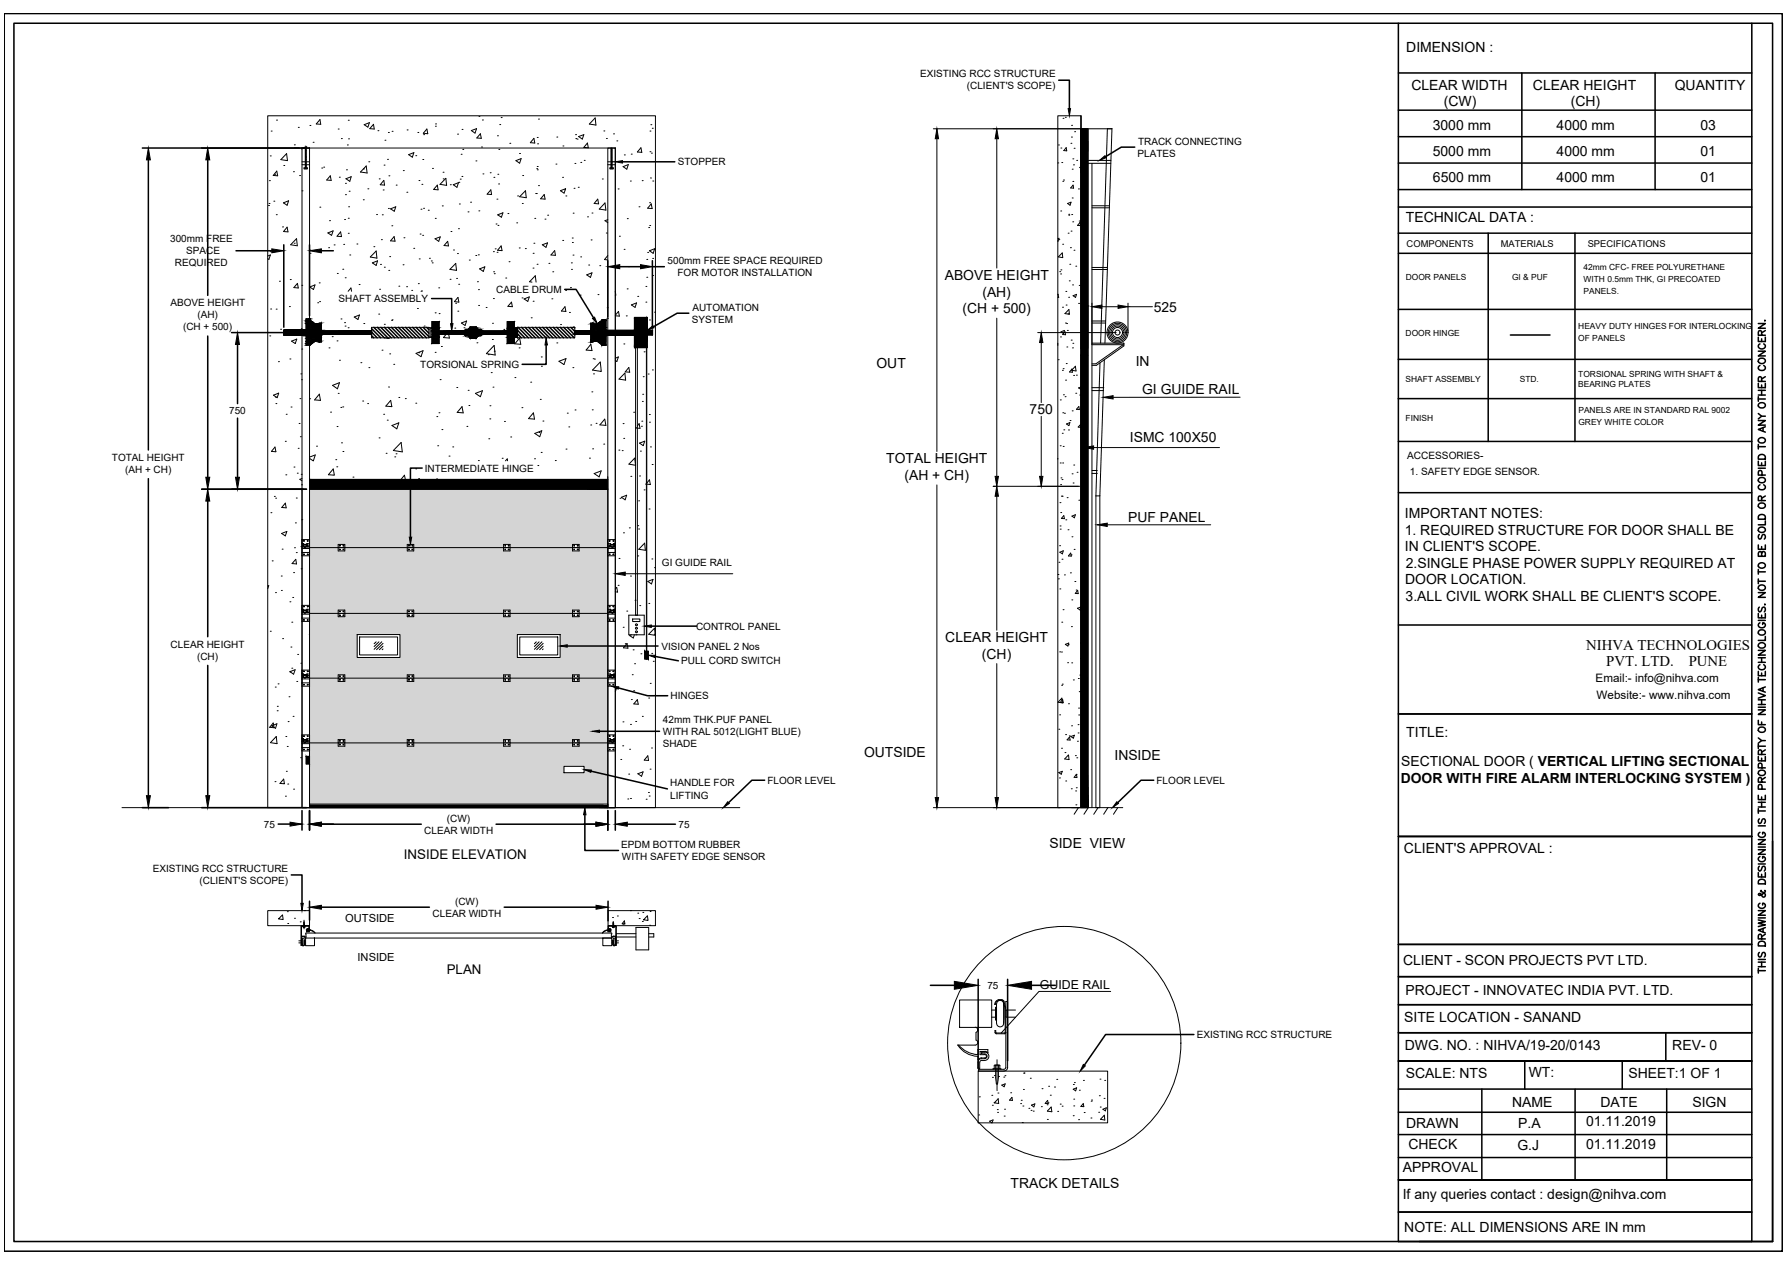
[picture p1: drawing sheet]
<svg xmlns="http://www.w3.org/2000/svg" width="297mm" height="210mm" viewBox="0 0 297 210" stroke-linecap="round" stroke-linejoin="round" font-family="sans-serif">
<defs><g id="words">
<g font-size="2.5">
<text x="263.5" y="108">NIHVA TECHNOLOGIES</text>
<text x="266.8" y="110.5">PVT. LTD.</text>
<text x="280.5" y="110.5">PUNE</text>
</g>
<g font-size="2.3">
<text x="233.6" y="8.6">DIMENSION :</text>
<text x="234.5" y="14.9">CLEAR WIDTH</text>
<text x="239.8" y="17.7">(CW)</text>
<text x="254.7" y="14.9">CLEAR HEIGHT</text>
<text x="260.9" y="17.7">(CH)</text>
<text x="278.2" y="14.9">QUANTITY</text>
<text x="238" y="21.5">3000 mm</text>
<text x="258.6" y="21.5">4000 mm</text>
<text x="282.5" y="21.5">03</text>
<text x="238" y="25.9">5000 mm</text>
<text x="258.6" y="25.9">4000 mm</text>
<text x="282.5" y="25.9">01</text>
<text x="238" y="30.3">6500 mm</text>
<text x="258.6" y="30.3">4000 mm</text>
<text x="282.5" y="30.3">01</text>
<text x="233.6" y="36.9">TECHNICAL DATA :</text>
<text x="157" y="46.5">ABOVE HEIGHT</text>
<text x="159.9" y="52">(CH + 500)</text>
<text x="163.2" y="49.3">(AH)</text>
<text x="191.7" y="51.7">525</text>
<text x="145.6" y="61">OUT</text>
<text x="188.7" y="60.8">IN</text>
<text x="189.7" y="65.5">GI GUIDE RAIL</text>
<text x="171.1" y="68.8">750</text>
<text x="147.2" y="76.9">TOTAL HEIGHT</text>
<text x="187.7" y="73.5">ISMC 100X50</text>
<text x="150.3" y="79.7">(AH + CH)</text>
<text x="187.4" y="86.7">PUF PANEL</text>
<text x="233.4" y="88.8">1. REQUIRED STRUCTURE FOR DOOR SHALL BE</text>
<text x="233.4" y="86">IMPORTANT NOTES:</text>
<text x="233.4" y="91.5">IN CLIENT'S SCOPE.</text>
<text x="233.5" y="94.2">2.SINGLE PHASE POWER SUPPLY REQUIRED AT</text>
<text x="233.4" y="97">DOOR LOCATION.</text>
<text x="233.5" y="99.7">3.ALL CIVIL WORK SHALL BE CLIENT'S SCOPE.</text>
<text x="157" y="106.6">CLEAR HEIGHT</text>
<text x="163.1" y="109.4">(CH)</text>
<text x="143.6" y="125.8">OUTSIDE</text>
<text x="233.6" y="122.4">TITLE:</text>
<text x="185.2" y="126.3">INSIDE</text>
<text x="232.7" y="130.1">DOOR WITH FIRE ALARM INTERLOCKING SYSTEM )</text>
<text x="232.8" y="127.3">SECTIONAL DOOR ( VERTICAL LIFTING SECTIONAL</text>
<text x="174.4" y="140.8">SIDE VIEW</text>
<text x="233.2" y="141.7">CLIENT'S APPROVAL :</text>
<text x="233.1" y="160.2">CLIENT - SCON PROJECTS PVT LTD.</text>
<text x="233.5" y="165.2">PROJECT - INNOVATEC INDIA PVT. LTD.</text>
<text x="233.3" y="169.8">SITE LOCATION - SANAND</text>
<text x="233.4" y="174.4">DWG. NO. : NIHVA/19-20/0143</text>
<text x="233.6" y="179">SCALE: NTS</text>
<text x="254" y="178.8">WT:</text>
<text x="270.5" y="179">SHEET:1 OF 1</text>
<text x="277.8" y="174.4">REV- 0</text>
<text x="251.2" y="183.9">NAME</text>
<text x="265.9" y="183.9">DATE</text>
<text x="281.2" y="183.9">SIGN</text>
<text x="233.6" y="187.3">DRAWN</text>
<text x="234" y="190.8">CHECK</text>
<text x="252.1" y="190.9">G.J</text>
<text x="252.2" y="187.2">P.A</text>
<text x="263.5" y="187.1">01.11.2019</text>
<text x="263.5" y="190.8">01.11.2019</text>
<text x="167.9" y="197.3">TRACK DETAILS</text>
<text x="233.1" y="194.5">APPROVAL</text>
<text x="233" y="199.1">If any queries contact : design@nihva.com</text>
<text x="233.3" y="204.6">NOTE: ALL DIMENSIONS ARE IN mm</text>
</g>
<g font-size="2.2">
<text x="67.1" y="142.6">INSIDE ELEVATION</text>
<text x="74.2" y="161.7">PLAN</text>
</g>
<text font-size="2.1" x="172.7" y="164.2">GUIDE RAIL</text>
<g font-size="1.9">
<text x="265.1" y="113.3">Email:- info@nihva.com</text>
<text x="265.2" y="116.1">Website:- www.nihva.com</text>
</g>
<g font-size="1.8">
<text x="57.4" y="153.1">OUTSIDE</text>
<text x="59.4" y="159.6">INSIDE</text>
</g>
<g font-size="1.7">
<text x="152.9" y="12.7">EXISTING RCC STRUCTURE</text>
<text x="160.6" y="14.7">(CLIENT'S SCOPE)</text>
<text x="112.6" y="27.5">STOPPER</text>
<text x="189" y="26">PLATES</text>
<text x="189.1" y="24">TRACK CONNECTING</text>
<text x="28.3" y="40.2">300mm FREE</text>
<text x="29.1" y="44.2">REQUIRED</text>
<text x="30.9" y="42.2">SPACE</text>
<text x="110.9" y="43.9">500mm FREE SPACE REQUIRED</text>
<text x="112.6" y="45.9">FOR MOTOR INSTALLATION</text>
<text x="28.3" y="50.8">ABOVE HEIGHT</text>
<text x="32.8" y="52.8">(AH)</text>
<text x="56.2" y="50.2">SHAFT ASSEMBLY</text>
<text x="82.5" y="48.6">CABLE DRUM</text>
<text x="114.9" y="53.6">SYSTEM</text>
<text x="115" y="51.6">AUTOMATION</text>
<text x="30.4" y="54.8">(CH + 500)</text>
<text x="69.8" y="61.1">TORSIONAL SPRING</text>
<text x="38.1" y="68.8">750</text>
<text x="18.6" y="76.5">TOTAL HEIGHT</text>
<text x="233.8" y="76.1">ACCESSORIES-</text>
<text x="20.8" y="78.5">(AH + CH)</text>
<text x="70.6" y="78.3">INTERMEDIATE HINGE</text>
<text x="234.2" y="78.9">1. SAFETY EDGE SENSOR.</text>
<text x="110" y="94">GI GUIDE RAIL</text>
<text x="28.3" y="107.5">CLEAR HEIGHT</text>
<text x="109.9" y="107.9">VISION PANEL 2 Nos</text>
<text x="115.6" y="104.6">CONTROL PANEL</text>
<text x="32.7" y="109.5">(CH)</text>
<text x="113.2" y="110.3">PULL CORD SWITCH</text>
<text x="111.4" y="116.1">HINGES</text>
<text x="110.1" y="124">SHADE</text>
<text x="110.1" y="120">42mm THK.PUF PANEL</text>
<text x="110.1" y="122">WITH RAL 5012(LIGHT BLUE)</text>
<text x="111.3" y="130.6">HANDLE FOR</text>
<text x="127.5" y="130.2">FLOOR LEVEL</text>
<text x="192.1" y="130.2">FLOOR LEVEL</text>
<text x="43.8" y="137.4">75</text>
<text x="74.2" y="136.4">(CW)</text>
<text x="111.3" y="132.6">LIFTING</text>
<text x="112.7" y="137.5">75</text>
<text x="70.5" y="138.5">CLEAR WIDTH</text>
<text x="103.2" y="140.8">EPDM BOTTOM RUBBER</text>
<text x="103.3" y="142.8">WITH SAFETY EDGE SENSOR</text>
<text x="25.4" y="144.7">EXISTING RCC STRUCTURE</text>
<text x="33.2" y="146.7">(CLIENT'S SCOPE)</text>
<text x="71.9" y="152.2">CLEAR WIDTH</text>
<text x="75.6" y="150.2">(CW)</text>
<text x="164" y="164.2">75</text>
<text x="198.8" y="172.4">EXISTING RCC STRUCTURE</text>
</g>
<g font-size="1.6">
<text x="233.7" y="40.9">COMPONENTS</text>
<text x="249.3" y="40.9">MATERIALS</text>
<text x="263.8" y="40.9">SPECIFICATIONS</text>
</g>
<g font-size="1.4">
<text x="233.5" y="46.4">DOOR PANELS</text>
<text x="251.2" y="46.4">GI &amp; PUF</text>
<text x="263.1" y="44.9">42mm CFC- FREE POLYURETHANE</text>
<text x="263.1" y="46.8">WITH 0.5mm THK, GI PRECOATED</text>
<text x="263.1" y="48.8">PANELS.</text>
<text x="233.5" y="55.8">DOOR HINGE</text>
<text x="262.2" y="54.7">HEAVY DUTY HINGES FOR INTERLOCKING</text>
<text x="262.2" y="56.6">OF PANELS</text>
<text x="233.5" y="63.5">SHAFT ASSEMBLY</text>
<text x="252.5" y="63.5">STD.</text>
<text x="262.2" y="64.3">BEARING PLATES</text>
<text x="262.2" y="62.7">TORSIONAL SPRING WITH SHAFT &amp;</text>
<text x="233.5" y="70">FINISH</text>
<text x="262.2" y="68.5">PANELS ARE IN STANDARD RAL 9002</text>
<text x="262.2" y="70.5">GREY WHITE COLOR</text>
</g>
</g></defs>
<!-- layer: at_Rect -->
<path d="M51.4 133.5h49.6v.6h-49.6zM51.4 134.1v-52.9h49.6v52.9" fill="none" stroke="#000" stroke-width=".17"/>
<!-- layer: 0 -->
<path d="M51.4 134.1h49.6" fill="none" stroke="#a6a6a6" stroke-width=".17"/>
<g fill="none" stroke="#000" stroke-width=".25">
<path d="M.7 2.3h295.4v205.5h-295.4zM2.3 3.9h292.2v202.3h-292.2zM175.9 13.3h1.8v4.7M232.3 3.9v202.3h58.7v-202.3M232.3 12.1h58.7M232.3 18.3h58.7M252.8 12.1v19.4M275 12.1v19.4M23.7 24.6h27.2M24.6 26.6v48.1M34.5 26.6v22.5M103.4 26.9h8.7"/>
<path d="M188.5 24.4h-2.2l-2.6 1.6M232.3 38.7h58.7M232.3 22.7h58.7M232.3 34.4h58.7M232.3 27.1h58.7M232.3 31.5h58.7M247.2 38.7v34.6M261.6 38.7v34.6M34.5 55.8v23.5M38.5 55.2h12.5M39.2 41.6h6M39.5 57.2v9.8"/>
<path d="M47.1 40.6v13.7M50.9 54.8h-3.8v.8M50.9 52.9v2.7M50.9 57.3h.6M51.4 40.6v11.8M53.4 54.9v.6M53.4 41.6h2M61.7 54.6l1.6 1.5M61.7 55.1l1 1M61.7 55.7l.4 .4M61.7 54.9v.6M62.1 54.4l1.7 1.7"/>
<path d="M62.7 54.4l1.7 1.7M63.3 54.4l1.7 1.7M63.9 54.4l1.7 1.7M64.5 54.4l1.7 1.7M65 54.4l1.8 1.7M65.6 54.4l1.7 1.7M66.2 54.4l1.7 1.7M66.8 54.4l1.7 1.7M67.4 54.4l1.7 1.7M68 54.4l1.7 1.7M68.5 54.4l1.8 1.7M69.1 54.4l1.8 1.7"/>
<path d="M69.7 54.4l1.6 1.5M70.3 54.4l1 .9M70.9 54.4l.4 .3M71.7 49.6h3.3v4.1M78.1 54.3h1M78.1 56.1h1M85.5 54.5v1.5M86 54.8l1.2 1.3M86 55.4l.6 .7M86 56v.1M86.1 54.4l1.7 1.7M86.6 54.4l1.8 1.7"/>
<path d="M87.2 54.4l1.7 1.7M87.8 54.4l1.7 1.7M88.4 54.4l1.7 1.7M89 54.4l1.7 1.7M89.6 54.4l1.7 1.7M90.2 54.4l1.7 1.7M90.7 57.3v3.2h-4M90.7 54.4l1.8 1.7M91.3 54.4l1.7 1.7M91.9 54.4l1.7 1.7M92.5 54.4l1.7 1.7M93.1 54.4l1.7 1.7"/>
<path d="M93.6 54.4l1.8 1.7M93.8 48.1h1.9l2.9 4.7M94.2 54.4l1.3 1.2M94.8 54.4l.7 .6M95.4 54.4h.1M95.5 54.9v.6M98.1 56.8h.4M100 53.1v4.2M101 43.3v9.3M103 44.3h3.4M105.5 52.8h1.9v4.8h-1.9zM108.4 43.3v11"/>
<path d="M108.4 54.8v.8M108.4 44.3h2M114.4 52h-1.9l-3.9 2.3M232.3 59.7h58.7M232.3 51.4h58.7M232.3 42.1h58.7M250.9 55.6h6.6M292.1 58.3h1.2l-1.2 .8h1.2M292.1 56v.7h1.2v-.7M292.1 53.7h1.2l-1.2 .8h1.2M292.2 59.7a.57 .57 0 0 1 .7-.2 .57 .57 0 0 1 .3 .6 .57 .57 0 0 1-.7 .3 .57 .57 0 0 1-.3-.7zM292.4 57.1a.43 .43 0 0 0-.3 .5 .43 .43 0 0 0 .5 .3 .48 .48 0 0 0 .6-.1 .48 .48 0 0 0-.1-.6l-.1-.1"/>
<path d="M292.7 55.7l-.1-.7-.2-.1-.2 .1-.1 .7h1.2M292.7 56.3v.4M293.2 53.2v.1zM293.3 54.9l-.6 .4M24.6 79.5v52.6M39.5 69.4v9.9M70.1 77.7h-1.9v11.5M232.3 66.2h58.7M232.3 73.3h58.7M292.1 76.6v.7h1.2v-.7M292.1 69.8h1.2l-1.2 .8h1.2M292.1 63.7v.7h1.2v-.7"/>
<path d="M292.1 65.9v.7M292.1 73.8v.8M292.1 77.8h1.2M292.1 74.2h1.2M292.1 68.7l.6 .4M292.1 66.3h1.2M292.1 65.6h1.2M292.1 64.8h1.2M292.2 79.5a.57 .57 0 0 1 .7-.2 .57 .57 0 0 1 .3 .7 .57 .57 0 0 1-.7 .2 .57 .57 0 0 1-.3-.7zM292.2 75.7a.63 .63 0 0 1 1.1 .2v.3h-1.2zM292.2 67.1a.57 .57 0 0 1 .7-.2 .57 .57 0 0 1 .3 .6 .57 .57 0 0 1-.7 .3 .57 .57 0 0 1-.3-.7zM292.3 72.8a.53 .53 0 0 1 .7-.1 .53 .53 0 0 1 .1 .8 .56 .56 0 0 1-.7 0 .56 .56 0 0 1-.2-.6z"/>
<path d="M292.4 60.7a.42 .42 0 0 0-.3 .5 .42 .42 0 0 0 .5 .3h.2a.42 .42 0 0 0 .5-.3 .42 .42 0 0 0-.3-.5M292.7 63.3l-.1-.6-.2-.1h-.2l-.1 .7h1.2M292.7 63.9v.5M292.7 64.8v.8M292.7 76.9v.4M292.7 78.9l-.1-.7h-.4l-.1 .7h1.2M292.9 71v.6M293.3 70.9l-1.2 .4 1.2 .5M293.3 69.1h-.6l-.6 .5M293.3 62.6l-.6 .3M33.5 81.2h17.4M34.5 83.2v22.5"/>
<path d="M232.3 81.8h58.7M292.1 98.4h1.2l-1.2 .8h1.2M292.1 90.5v.7h1.2v-.7M292.1 94.6v.7M292.1 96.1v.8M292.1 96.5h1.2M292.1 95h1.2M292.3 97.2a.56 .56 0 0 1 .6 0 .56 .56 0 0 1 .3 .6 .57 .57 0 0 1-.7 .2 .57 .57 0 0 1-.3-.6zM292.3 93.6a.57 .57 0 0 1 .7-.1 .57 .57 0 0 1 .2 .6 .57 .57 0 0 1-.7 .3 .57 .57 0 0 1-.3-.7zM292.3 88.8l-.2 .2 .2 .5 .3-.1 .2-.5 .1-.1h.2l.2 .2-.2 .5M292.3 87.6a.57 .57 0 0 1 .7 0 .57 .57 0 0 1 .2 .6 .57 .57 0 0 1-.7 .2 .57 .57 0 0 1-.3-.6zM292.3 85.5l.3-.1 .5 .1 .2 .3v.4h-1.2v-.4z"/>
<path d="M292.3 83.6a.56 .56 0 0 1 .7-.1 .56 .56 0 0 1 .2 .7 .57 .57 0 0 1-.7 .2 .57 .57 0 0 1-.3-.7zM292.4 80.5a.42 .42 0 0 0-.3 .5 .42 .42 0 0 0 .5 .3h.2a.42 .42 0 0 0 .5-.3 .42 .42 0 0 0-.3-.5M292.7 91.9l.2-.3 .3 .1 .1 .2v.5h-1.2l.1-.7 .2-.1 .2 .1 .1 .7M292.7 83.1l-.1-.6-.4-.1-.1 .7h1.2M292.7 90.8v.4M293.3 86.5v.7h-1.2M293.3 82.4l-.6 .3M34.5 110.5v21.6M94.2 107.3h15.1M102.8 114.2l4.8 1.3h3.3M108.2 104h7.5M108.9 109l3.8 .7"/>
<path d="M232.3 118.6h58.7M232.3 103.8h58.7M292.1 119.6v.7h1.2M292.1 117.9h1.2l-1.2 .7h1.2M292.1 115.1l1.2 .4-1.2 .4M292.1 111.5v.7h1.2v-.7M292.1 108h1.2l-1.2 .8h1.2M292.1 101.9v.7h1.2v-.7M292.1 112.5v.8M292.1 117.4h1.2M292.1 117h1.2M292.1 116.2h1.2"/>
<path d="M292.1 112.9h1.2M292.1 110h1.2M292.1 109.2h1.2M292.1 103h1.2M292.3 106.9a.53 .53 0 0 1 .7-.1 .53 .53 0 0 1 .1 .7 .56 .56 0 0 1-.7 .1 .56 .56 0 0 1-.2-.6zM292.3 104.7a.56 .56 0 0 1 .7-.1 .56 .56 0 0 1 .2 .6 .57 .57 0 0 1-.7 .3 .57 .57 0 0 1-.3-.7zM292.3 100.8l-.2 .3a.38 .38 0 0 0 .3 .5l.5-.8h.2l.2 .3-.2 .5M292.4 110.4a.43 .43 0 0 0-.3 .5 .43 .43 0 0 0 .5 .3 .48 .48 0 0 0 .6-.1 .48 .48 0 0 0-.1-.7h-.1M292.4 103.4a.43 .43 0 0 0-.3 .5 .43 .43 0 0 0 .5 .4 .48 .48 0 0 0 .6-.2 .48 .48 0 0 0-.1-.6l-.3-.1v.3M292.7 102.2v.4M292.7 109.2v.8M292.7 111.8v.4"/>
<path d="M292.7 116.2v.8M292.7 119.9v.4M292.9 114.2v.6M293.2 100.3v.1zM293.3 114.1l-1.2 .4 1.2 .4M293.3 105.7v.6h-1.2M23.7 134.1h4.3M33.5 134.1h17.4M46.2 136.8h2M50.2 134.6v3.2M51.4 134.6v3.3M53.4 136.9h16.6"/>
<path d="M53.4 136.8h2M82.4 136.9h16.6M97.2 135.3v5.9h5.6M98.2 128.1l12.7 2.9M99.6 121.4h10M101 134.6v3.3M102.2 134.6v3.3M104.2 136.9h8M127 129.6h-2.1l-3.9 3.7M191.7 129.6h-2.1l-3.9 3.7M291 138.9h-58.7h58.7M292.1 139.4h1.2l-1.2 .8h1.2"/>
<path d="M292.1 132.1v.7h1.2v-.7M292.1 125.6v.8h1.2v-.8M292.1 123.5v.8M292.1 134.3v.8M292.1 137.1h1.2M292.1 134.7h1.2M292.1 134h1.2M292.1 133.2h1.2M292.1 123.9h1.2M292.1 122.5l.6 .5M292.2 128.1a.57 .57 0 0 1 .7-.2 .57 .57 0 0 1 .3 .7 .57 .57 0 0 1-.7 .2 .57 .57 0 0 1-.3-.7zM292.3 136l-.2 .3 .2 .4 .3-.1 .2-.6h.3l.2 .3-.2 .4"/>
<path d="M292.3 120.8a.56 .56 0 0 1 .7 0 .56 .56 0 0 1 .2 .6 .57 .57 0 0 1-.7 .2 .57 .57 0 0 1-.3-.6zM292.4 138.2a.43 .43 0 0 0-.3 .5 .43 .43 0 0 0 .5 .4 .48 .48 0 0 0 .6-.2 .48 .48 0 0 0-.1-.6l-.3-.1v.3M292.7 129.9l-.1-.7-.2-.1-.2 .1-.1 .7h1.2M292.7 125.3l-.1-.7h-.4l-.1 .7h1.2M292.7 125.9v.5M292.7 132.3v.5M292.7 133.2v.8M292.7 131v-.6l-.2-.1h-.3l-.1 .7h1.2M292.7 127.5v-.7l-.2-.1-.3 .1-.1 .7h1.2M293.3 123h-.6l-.6 .4M293.3 129.1l-.6 .4M293.3 124.5l-.6 .4"/>
<path d="M294.5 139.7v66.5h-58.7M48.4 145.3h1.8v4.7M51.4 149.7v3.1M53.4 150.7h17.9M83.8 150.7h15.2M101 149.7v3.2M232.3 156.8h58.7M292.1 152.8l1.2 .2-1.2 .3 1.2 .3-1.2 .3M292.1 151.2h1.2l-1.2 .8h1.2M292.1 144.9v.7h1.2v-.7M292.1 141.1h1.2l-1.2 .8h1.2M292.1 159.8h1.2"/>
<path d="M292.1 159.3h1.2M292.1 152.4h1.2M292.1 143.5h1.2M292.1 140.7h1.2M292.2 146.2a.65 .65 0 0 1 1.1 .2v.4h-1.2zM292.3 158.2l-.2 .2 .2 .5 .3-.1 .2-.6h.3l.2 .2-.2 .5M292.3 156.4l.3-.1 .5 .1 .2 .3v.4h-1.2v-.4zM292.3 143.9l-.1 .1a.44 .44 0 0 0 .2 .6l.2-.2 .2-.4 .1-.1 .3 .1a.53 .53 0 0 1-.1 .6M292.4 150a.44 .44 0 0 0-.3 .5 .44 .44 0 0 0 .5 .3 .48 .48 0 0 0 .6-.1 .48 .48 0 0 0-.1-.6l-.3-.1v.3M292.4 142.2a.44 .44 0 0 0-.3 .5 .44 .44 0 0 0 .5 .4 .48 .48 0 0 0 .6-.2 .48 .48 0 0 0-.1-.6l-.3-.1v.3M292.6 147.9l-.1 .1a.74 .74 0 0 1 .7 .9l-.2 .1-.2-.1-.4-.5-.3 .1 .2 .2 .3-.1 .6-.4 .1-.3h-.1M292.7 155.9l-.1-.6-.2-.2-.2 .1-.1 .7h1.2"/>
<path d="M292.7 145.2v.4M292.7 159.8v.7M292.9 154.2v.6M293.3 154l-1.2 .5 1.2 .4M293.3 155.1l-.6 .4M154.6 163.6h3.9M162.5 162.6v14.8M167.4 162.6v13.6M171.4 163.6h3.9M198.3 171.8h-14.6l-3.6 5.1M232.3 162.2h58.7M232.3 166.8h58.7"/>
<path d="M232.3 171.5h58.7M253.3 176.2v4.7M269.5 176.2v4.7M276.7 171.5v4.7M291 176.2h-58.7h58.7M292.1 161.2h1.2M292.1 160.8v.8M292.1 160.5h1.2M232.3 180.9h58.7M232.3 188.4h58.7M232.3 184.7h58.7M232.3 192.2h58.7"/>
<path d="M246.2 180.9v15M261.7 180.9v15M276.9 180.9v15M291 195.9h-58.7h58.7M232.3 201.3h58.7"/>
</g>
<g fill="#000" stroke="#000" stroke-width=".17">
<path d="M177.4 18h.4l-.1 1.2zM24.6 24.6l.4 2h-.7zM34.5 24.6l.3 2h-.6zM102.2 26.9l1.2-.2v.4zM155.6 21.4l.3 1.6h-.5zM165.6 21.4l.3 1.6h-.6zM182.7 26.6l.9-.7 .2 .3zM39.5 55.2l.3 2h-.7zM45.2 41.3l1.9 .3-1.9 .4zM51.5 57.1h.3l-.3 .2zM53.4 54.9h8.3zM51.4 41.6l2-.3v.7z"/>
<path d="M54.6 55.5h7.1zM74.9 53.7h.4l-.3 1.2zM85.8 54.5l.2-.1v.1zM85.8 56h.2v.1zM90.7 56.1l.2 1.2h-.4zM98.4 52.9l.4-.2 .4 1.1zM99.7 53.4l.3-.2v.2zM101 44.3l2-.4v.7zM106.4 43.9l2 .4-2 .3zM107.5 54.8l1-.7 .2 .3zM173 55.2l.3 1.7h-.6zM181.4 50.9l1.7-.2v.5z"/>
<path d="M185.7 50.7l1.7 .2-1.7 .3zM34.2 79.3h.6l-.3 1.9zM39.1 79.3h.7l-.3 1.9zM165.3 79.1h.6l-.3 1.7zM172.7 79.1h.6l-.3 1.7zM180 74.3l1.7-.3v.6zM183.3 66l1.6-.3v.6zM34.5 81.2l.3 2h-.6zM68 89.2h.4l-.2 1.2zM102.2 95.3l1.7-.3v.6zM165.6 80.8l.3 1.6h-.6zM182.3 87.2l1.6-.3v.5z"/>
<path d="M93.1 107.3l1.1-.2v.4zM101.6 113.9l1.2 .2-.1 .3zM107 104l1.2-.2v.4zM107.7 108.8h1.2l-.1 .4zM24.3 132.1h.7l-.4 2zM34.2 132.1h.6l-.3 2zM48.2 136.5l2 .3-2 .4zM51.4 136.9l2-.4v.7zM51.4 136.8l2-.3v.7zM97.2 134.1l.2 1.2h-.4zM97 127.8l1.2 .1v.4zM99 136.5l2 .4-2 .3z"/>
<path d="M98.4 121.4l1.2-.2v.4zM102.2 136.9l2-.4v.7zM120.9 133.1l.3 .3-1 .7zM155.4 132.4h.5l-.3 1.7zM165.3 132.4h.6l-.3 1.7zM185.5 133.1l.3 .3-1 .7zM50 150h.4l-.2 1.2zM51.4 150.7l2-.4v.7zM99 150.3l2 .4-2 .3zM158.5 163l4 .6-4 .7zM167.4 163.6l4-.6v1.3zM180 176.8l.3 .2-.8 .9z"/>
<path d="M179.6 21.4l1.1 112.7v-112.7zM179.6 21.4l1.1 112.7h-1.1z"/>
<path d="M47.1 54.8h3.8zM47.1 54.8h3.8z"/>
<path d="M47.1 54.8h3.8l-3.8 .1zM47.1 54.9h3.8v-.1z"/>
<path d="M47.1 54.9h3.8l-3.8 .2zM47.1 55.1h3.8v-.2z"/>
<path d="M47.1 55.1h3.8l-3.8 .4zM47.1 55.5h3.8v-.4z"/>
<path d="M47.1 55.5h3.8l-3.8 .1zM47.1 55.6h3.8v-.1z"/>
<path d="M47.1 55.6h3.8zM47.1 55.6h3.8z"/>
<path d="M50.9 52.9h.6l-.6 .3zM50.9 53.2h.6v-.3z"/>
<path d="M50.9 53.2h.6l-.6 .2zM50.9 53.4h.6v-.2z"/>
<path d="M50.9 53.4h.6l-.6 .3zM50.9 53.7h.6v-.3z"/>
<path d="M50.9 53.7h.6l-.6 .1zM50.9 53.8h.6v-.1z"/>
<path d="M50.9 53.8h.6l-.6 1zM51.5 53.8l-.6 1h.6z"/>
<path d="M50.9 54.8h.6zM50.9 54.8h.6z"/>
<path d="M50.9 54.8h.6l-.6 .1zM50.9 54.9h.6v-.1z"/>
<path d="M47.1 54.9h3.8zM47.1 54.9h3.8z"/>
<path d="M50.9 54.9h.6l-.6 .2zM50.9 55.1h.6v-.2z"/>
<path d="M50.9 55.1h.6l-.6 .1zM50.9 55.2h.6v-.1z"/>
<path d="M50.9 55.2h.6l-.6 .3zM50.9 55.5h.6v-.3z"/>
<path d="M47.1 55.5h3.8zM47.1 55.5h3.8z"/>
<path d="M47.1 55.5h3.8zM47.1 55.5h3.8z"/>
<path d="M47.1 55.5h3.8zM47.1 55.5h3.8z"/>
<path d="M50.9 55.5h.6l-.6 .1zM50.9 55.6h.6v-.1z"/>
<path d="M50.9 55.6h.6zM50.9 55.6h.6z"/>
<path d="M50.9 55.6h.6l-.6 .2zM50.9 55.8h.6v-.2z"/>
<path d="M50.9 55.8h.6l-.6 .3zM50.9 56.1h.6v-.3z"/>
<path d="M50.9 56.1h.6l-.6 .6zM50.9 56.7h.6v-.6z"/>
<path d="M50.9 56.7h.6zM50.9 56.7h.6z"/>
<path d="M50.9 56.7h.6l-.6 .1zM50.9 56.8h.6v-.1z"/>
<path d="M50.9 56.8h.6l-.6 .3zM50.9 57.1h.6v-.3z"/>
<path d="M50.9 57.1h.6l-.6 .2zM50.9 57.3h.6v-.2z"/>
<path d="M50.9 53.2h.6zM50.9 53.2h.6z"/>
<path d="M51.5 53.2v.2zM51.5 53.2v.2h.4z"/>
<path d="M51.5 53.4h.4l-.4 .3zM51.5 53.7h.7l-.3-.3z"/>
<path d="M50.9 53.7h.6zM50.9 53.7h.6z"/>
<path d="M51.5 53.7h.7zM51.5 53.7h.7z"/>
<path d="M51.5 53.7h.7l-.7 .1zM51.5 53.8h.8l-.1-.1z"/>
<path d="M50.9 53.8h.6zM50.9 53.8h.6z"/>
<path d="M51.5 53.8h1.5l-1.5 1zM51.5 54.8h1.5v-1z"/>
<path d="M51.5 54.8h1.5zM51.5 54.8h1.5z"/>
<path d="M51.5 54.8h1.5l-1.5 .1zM51.5 54.9h1.5v-.1z"/>
<path d="M50.9 54.9h.6zM50.9 54.9h.6z"/>
<path d="M50.9 54.9h.6zM50.9 54.9h.6z"/>
<path d="M51.5 54.9h1.5l-1.5 .2zM51.5 55.1h1.5v-.2z"/>
<path d="M51.5 55.1h1.5l-1.5 .1zM51.5 55.2h1.5v-.1z"/>
<path d="M50.9 55.2h.6zM50.9 55.2h.6z"/>
<path d="M51.5 55.2h1.5l-1.5 .3zM51.5 55.5h1.5v-.3z"/>
<path d="M50.9 55.5h.6zM50.9 55.5h.6z"/>
<path d="M50.9 55.5h.6zM50.9 55.5h.6z"/>
<path d="M50.9 55.5h.6zM50.9 55.5h.6z"/>
<path d="M51.5 55.5h1.5l-1.5 .1zM51.5 55.6h1.5v-.1z"/>
<path d="M51.5 55.6h1.5zM51.5 55.6h1.5z"/>
<path d="M51.5 55.6h1.5l-1.5 .2zM51.5 55.8h1.5v-.2z"/>
<path d="M51.5 55.8h1.5l-1.5 .3zM51.5 56.1h1.5v-.3z"/>
<path d="M51.5 56.1h1.5l-1.5 .6zM51.5 56.7h1.5v-.6z"/>
<path d="M51.5 56.7h.8zM51.5 56.7h.8z"/>
<path d="M51.5 56.7h.8l-.8 .1zM51.5 56.8h.6l.2-.1z"/>
<path d="M51.5 56.8h.6l-.6 .3zM51.5 57.1h.3l.3-.3z"/>
<path d="M53 53.7h.4l-.4 .1zM53 53.8h.4v-.1z"/>
<path d="M51.5 53.8h1.5zM51.5 53.8h1.5z"/>
<path d="M53 53.8h.4l-.4 1zM53.4 53.8l-.4 1h.4z"/>
<path d="M53 54.8h.4zM53 54.8h.4z"/>
<path d="M53 54.8h.4l-.4 .1zM53 54.9l.4-.1z"/>
<path d="M51.5 54.9h1.5zM51.5 54.9h1.5z"/>
<path d="M51.5 54.9h1.5zM51.5 54.9h1.5z"/>
<path d="M53 54.9h.4l-.4 .2zM53 55.1h.4v-.2z"/>
<path d="M53 55.1h.4l-.4 .1zM53 55.2h.4v-.1z"/>
<path d="M51.5 55.2h1.5zM51.5 55.2h1.5z"/>
<path d="M53 55.2h.4l-.4 .3zM53 55.5h.4v-.3z"/>
<path d="M51.5 55.5h1.5zM51.5 55.5h1.5z"/>
<path d="M51.5 55.5h1.5zM51.5 55.5h1.5z"/>
<path d="M51.5 55.5h1.5zM51.5 55.5h1.5z"/>
<path d="M53 55.5h.4l-.4 .1zM53 55.6l.4-.1z"/>
<path d="M53 55.6h.4zM53 55.6h.4z"/>
<path d="M53 55.6h.4l-.4 .2zM53 55.8h.4v-.2z"/>
<path d="M53 55.8h.4l-.4 .3zM53 56.1h.4v-.3z"/>
<path d="M53 56.1h.4zM53 56.1h.4z"/>
<path d="M53 56.1h.4l-.4 .6zM53.4 56.1l-.4 .6h.4z"/>
<path d="M53 56.7h.4l-.4 .1zM53 56.8h.4v-.1z"/>
<path d="M53 53.8h.4zM53 53.8h.4z"/>
<path d="M53 54.9h.4zM53 54.9h.4z"/>
<path d="M53 54.9h.4zM53 54.9h.4z"/>
<path d="M53.4 54.9h8.3l-8.3 .2zM53.4 55.1h8.3v-.2z"/>
<path d="M53.4 55.1h8.3l-8.3 .1zM53.4 55.2h8.3v-.1z"/>
<path d="M53 55.2h.4zM53 55.2h.4z"/>
<path d="M53.4 55.2h8.3l-8.3 .3zM53.4 55.5h8.3v-.3z"/>
<path d="M53 55.5h.4zM53 55.5h.4z"/>
<path d="M53 55.5h.4zM53 55.5h.4z"/>
<path d="M53 55.5h.4zM53 55.5h.4z"/>
<path d="M54.6 55.5h7.1zM53.4 55.5h8.3z"/>
<path d="M53.4 55.2h8.3zM53.4 55.2h8.3z"/>
<path d="M71.8 53.4h1.1l-1.1 1.1zM71.8 54.5h1.1v-1.1z"/>
<path d="M71.8 54.5h1.1l-1.1 .4zM71.8 54.9h1.1v-.4z"/>
<path d="M71.8 54.9h5.3l-5.3 .2zM71.8 55.1h5.3v-.2z"/>
<path d="M71.8 55.1h5.3l-5.3 .4zM71.8 55.5h5.3v-.4z"/>
<path d="M71.8 55.5h1.1l-1.1 .5zM71.8 56h1.1v-.5z"/>
<path d="M71.8 56h1.1l-1.1 1.1zM71.8 57.1h1.1v-1.1z"/>
<path d="M77.1 54.9h.7l-.7 .2zM77.1 55.1h.7v-.2z"/>
<path d="M77.1 55.1h.7l-.7 .4zM77.1 55.5h.7v-.4z"/>
<path d="M77.1 55.5h.7l-.6 .1zM77.2 55.6h.6v-.1z"/>
<path d="M77.2 55.6h.6l-.5 .2zM77.3 55.8h.5v-.2z"/>
<path d="M77.3 54.7h.5l-.7 .2zM77.1 54.9h.7v-.2z"/>
<path d="M77.8 54.7h.3l-.3 .1zM77.8 54.8h.3v-.1z"/>
<path d="M77.8 54.8h.3zM77.8 54.8h.3z"/>
<path d="M77.8 54.8h.3l-.3 .1zM77.8 54.9l.3-.1z"/>
<path d="M77.8 54.9h.3l-.3 .3zM78.1 54.9l-.3 .3h.3z"/>
<path d="M77.8 55.2h.3l-.3 .3zM78.1 55.2l-.3 .3h.3z"/>
<path d="M77.8 55.5h.3l-.3 .1zM77.8 55.6l.3-.1z"/>
<path d="M77.8 55.6h.3zM77.8 55.6h.3z"/>
<path d="M77.8 55.6h.3l-.3 .2zM77.8 55.8h.3v-.2z"/>
<path d="M77.8 55.8h.3l-.1 .2zM78.1 55.8l-.1 .2h.1z"/>
<path d="M78 54.5h.1l-.3 .2zM77.8 54.7h.3v-.2z"/>
<path d="M78 56l.1 .1zM78.1 56v.1z"/>
<path d="M78.1 54.4l-.1 .1zM78.1 54.4l-.1 .1z"/>
<path d="M78.1 54.3h1zM78.1 54.4l1-.1z"/>
<path d="M78.1 54.4h1l-1 .1zM78.1 54.5h1v-.1z"/>
<path d="M78.1 54.5h1l-1 .2zM78.1 54.7h1v-.2z"/>
<path d="M78.1 54.7h1l-1 .1zM78.1 54.8h1v-.1z"/>
<path d="M78.1 54.8h1zM78.1 54.8h1z"/>
<path d="M78.1 54.8h1l-1 .1zM78.1 54.9h1v-.1z"/>
<path d="M77.8 54.9h.3zM77.8 54.9h.3z"/>
<path d="M77.8 54.9h.3zM77.8 54.9h.3z"/>
<path d="M78.1 54.9h1l-1 .2zM78.1 55.1h1v-.2z"/>
<path d="M78.1 55.1h1l-1 .1zM78.1 55.2h1v-.1z"/>
<path d="M77.8 55.2h.3zM77.8 55.2h.3z"/>
<path d="M78.1 55.2h1l-1 .3zM78.1 55.5h1v-.3z"/>
<path d="M78.1 55.5h1l-1 .1zM78.1 55.6h1v-.1z"/>
<path d="M78.1 55.6h1zM78.1 55.6h1z"/>
<path d="M78.1 55.6h1l-1 .2zM78.1 55.8h1v-.2z"/>
<path d="M78.1 55.8h1l-1 .2zM78.1 56h1v-.2z"/>
<path d="M78.1 56h1l-1 .1zM78.1 56.1h1v-.1z"/>
<path d="M78.1 56.1h1zM78.1 56.1h1z"/>
<path d="M79.1 54.4v.1zM79.1 54.4l.1 .1z"/>
<path d="M79.1 54.5h.1l-.1 .2zM79.2 54.5l-.1 .2h.3z"/>
<path d="M79.1 54.7h.3l-.3 .1zM79.1 54.8h.3v-.1z"/>
<path d="M79.1 54.8h.3zM79.1 54.8h.3z"/>
<path d="M79.1 54.8h.3l-.3 .1zM79.1 54.9l.3-.1z"/>
<path d="M78.1 54.9h1zM78.1 54.9h1z"/>
<path d="M78.1 54.9h1zM78.1 54.9h1z"/>
<path d="M79.1 54.9h.3l-.3 .2zM79.1 55.1h.3v-.2z"/>
<path d="M79.1 55.1h.3l-.3 .1zM79.1 55.2h.3v-.1z"/>
<path d="M78.1 55.2h1zM78.1 55.2h1z"/>
<path d="M79.1 55.2h.3l-.3 .3zM79.4 55.2l-.3 .3h.3z"/>
<path d="M78.1 55.5h1zM78.1 55.5h1z"/>
<path d="M78.1 55.5h1zM78.1 55.5h1z"/>
<path d="M78.1 55.5h1zM78.1 55.5h1z"/>
<path d="M79.1 55.5h.3l-.3 .1zM79.1 55.6l.3-.1z"/>
<path d="M79.1 55.6h.3zM79.1 55.6h.3z"/>
<path d="M79.1 55.6h.3l-.3 .2zM79.1 55.8h.3v-.2z"/>
<path d="M79.1 55.8h.3l-.3 .2zM79.1 56l.3-.2z"/>
<path d="M79.1 56h.1l-.1 .1zM79.2 56l-.1 .1z"/>
<path d="M78.1 56.1h1zM78.1 56.1h1z"/>
<path d="M79.4 54.7h.5l-.5 .1zM79.4 54.8h.6l-.1-.1z"/>
<path d="M79.4 54.8h.6zM79.4 54.8h.6z"/>
<path d="M79.4 54.8h.6l-.6 .1zM79.4 54.9h.7l-.1-.1z"/>
<path d="M79.1 54.9h.3zM79.1 54.9h.3z"/>
<path d="M79.1 54.9h.3zM79.1 54.9h.3z"/>
<path d="M79.4 54.9h.7zM79.4 54.9h.7z"/>
<path d="M79.4 54.9h.7l-.7 .3zM79.4 55.2h.7v-.3z"/>
<path d="M79.1 55.2h.3zM79.1 55.2h.3z"/>
<path d="M79.4 55.2h.7l-.7 .3zM79.4 55.5h.7v-.3z"/>
<path d="M79.1 55.5h.3zM79.1 55.5h.3z"/>
<path d="M79.1 55.5h.3zM79.1 55.5h.3z"/>
<path d="M79.4 55.5h.7zM79.4 55.5h.7z"/>
<path d="M79.1 55.5h.3zM79.1 55.5h.3z"/>
<path d="M79.4 55.5h.7l-.7 .1zM79.4 55.6l.7-.1z"/>
<path d="M79.4 55.6h.6zM79.4 55.6h.6z"/>
<path d="M79.4 55.6h.6l-.6 .2zM79.4 55.8h.5l.1-.2z"/>
<path d="M79.4 54.9h.7zM79.4 54.9h.7z"/>
<path d="M79.4 55.5h.7zM79.4 55.5h.7z"/>
<path d="M80.1 54.9h5.4l-5.4 .3zM80.1 55.2h5.4v-.3z"/>
<path d="M79.4 55.2h.7zM79.4 55.2h.7z"/>
<path d="M80.1 55.2h5.4l-5.4 .3zM80.1 55.5h5.4v-.3z"/>
<path d="M79.4 55.5h.7zM79.4 55.5h.7z"/>
<path d="M84.3 53.4h1.2l-1.2 1.1zM84.3 54.5h1.2v-1.1z"/>
<path d="M84.3 54.5h1.2l-1.2 .2zM84.3 54.7h1.2v-.2z"/>
<path d="M84.3 54.7h1.2l-1.2 .1zM84.3 54.8h1.2v-.1z"/>
<path d="M84.3 54.8h1.2zM84.3 54.8h1.2z"/>
<path d="M84.3 54.8h1.2l-1.2 .1zM84.3 54.9h1.2v-.1z"/>
<path d="M84.3 55.5h1.2l-1.2 .5zM84.3 56h1.2v-.5z"/>
<path d="M84.3 56h1.2l-1.2 1.1zM84.3 57.1h1.2v-1.1z"/>
<path d="M85.5 54.5h.3l-.3 .2zM85.5 54.7h.3v-.2z"/>
<path d="M85.5 54.7h.3l-.3 .1zM85.5 54.8h.3v-.1z"/>
<path d="M85.5 54.8h.3zM85.5 54.8h.3z"/>
<path d="M85.5 54.8h.3l-.3 .1zM85.5 54.9l.3-.1z"/>
<path d="M84.3 54.9h1.2zM84.3 54.9h1.2z"/>
<path d="M85.5 54.9h.3l-.3 .2zM85.5 55.1h.3v-.2z"/>
<path d="M80.1 55.2h5.4zM80.1 55.2h5.4z"/>
<path d="M85.5 55.1h.3l-.3 .4zM85.8 55.1l-.3 .4h.3z"/>
<path d="M80.1 55.5h5.4zM80.1 55.5h5.4z"/>
<path d="M85.5 55.5h.3l-.3 .1zM85.5 55.6l.3-.1z"/>
<path d="M85.5 55.6h.3zM85.5 55.6h.3z"/>
<path d="M85.5 55.6h.3l-.3 .2zM85.5 55.8h.3v-.2z"/>
<path d="M85.5 55.8h.3l-.3 .2zM85.5 56h.3v-.2z"/>
<path d="M85.8 54.5h.2l-.2 .2zM85.8 54.7h.2v-.2z"/>
<path d="M85.5 54.9h.3zM85.5 54.9h.3z"/>
<path d="M85.8 54.7h.2l-.2 .2zM86 54.7l-.2 .2h.2z"/>
<path d="M85.5 54.9h.3zM85.5 54.9h.3z"/>
<path d="M85.8 54.9h.2l-.2 .2zM85.8 55.1h.2v-.2z"/>
<path d="M85.8 55.1h.2l-.2 .4zM86 55.1l-.2 .4h.2z"/>
<path d="M85.5 55.5h.3zM85.5 55.5h.3z"/>
<path d="M85.5 55.5h.3zM85.5 55.5h.3z"/>
<path d="M85.5 55.5h.3zM85.5 55.5h.3z"/>
<path d="M85.8 55.5h.2l-.2 .1zM85.8 55.6l.2-.1z"/>
<path d="M85.8 55.6h.2zM85.8 55.6h.2z"/>
<path d="M85.8 55.6h.2l-.2 .2zM85.8 55.8h.2v-.2z"/>
<path d="M85.8 55.8h.2l-.2 .2zM85.8 56h.2v-.2z"/>
<path d="M85.8 54.9h.2zM85.8 54.9h.2z"/>
<path d="M85.8 55.5h.2zM85.8 55.5h.2z"/>
<path d="M85.8 55.5h.2zM85.8 55.5h.2z"/>
<path d="M85.8 55.5h.2zM85.8 55.5h.2z"/>
<path d="M95.5 54.9h2.6l-2.6 .6zM95.5 55.5h2.6v-.6z"/>
<path d="M98.1 53.7h.4l-.4 .1zM98.1 53.8h.4v-.1z"/>
<path d="M98.1 53.8h.4l-.4 1.1zM98.5 53.8l-.4 1.1h.4z"/>
<path d="M95.5 54.9h2.6zM95.5 54.9h2.6z"/>
<path d="M98.1 54.9h.4l-.4 .2zM98.1 55.1h.4v-.2z"/>
<path d="M98.1 55.1h.4l-.4 .1zM98.1 55.2h.4v-.1z"/>
<path d="M98.1 55.2h.4l-.4 .3zM98.1 55.5h.4v-.3z"/>
<path d="M95.5 55.5h2.6zM95.5 55.5h2.6z"/>
<path d="M95.5 55.5h2.6zM95.5 55.5h2.6z"/>
<path d="M98.1 55.5h.4l-.4 1.2zM98.5 55.5l-.4 1.2h.4z"/>
<path d="M98.1 56.7h.4l-.4 .1zM98.1 56.8h.4v-.1z"/>
<path d="M98.1 54.9h.4zM98.1 54.9h.4z"/>
<path d="M98.5 53.8h1.5l-1.5 1.1zM98.5 54.9h1.5v-1.1z"/>
<path d="M98.5 54.9h1.5l-1.5 .2zM98.5 55.1h1.5v-.2z"/>
<path d="M98.5 55.1h1.5l-1.5 .1zM98.5 55.2h1.5v-.1z"/>
<path d="M98.5 55.2h1.5l-1.5 .3zM98.5 55.5h1.5v-.3z"/>
<path d="M98.1 55.5h.4zM98.1 55.5h.4z"/>
<path d="M98.1 55.5h.4zM98.1 55.5h.4z"/>
<path d="M98.1 55.5h.4zM98.1 55.5h.4z"/>
<path d="M98.5 55.5h1.5l-1.5 1.2zM98.5 56.7h1.5v-1.2z"/>
<path d="M99.2 53.8l.5-.4h.3zM99.2 53.8h.8v-.4z"/>
<path d="M100 53.1h.7zM100 53.2l.7-.1z"/>
<path d="M100 53.2h.7l-.7 1.6zM100.7 53.2l-.7 1.6h.7z"/>
<path d="M100 54.8h.7l-.7 .7zM100.7 54.8l-.7 .7h.7z"/>
<path d="M100 55.5h.7l-.7 .1zM100 55.6h.7v-.1z"/>
<path d="M100 55.6h.7zM100 55.6h.7z"/>
<path d="M100 56.7v.6zM99.2 56.7l.8 .6v-.6z"/>
<path d="M100 55.6h.7l-.7 1.7zM100.7 55.6l-.7 1.7h.7zM100 57.3h.7zM100 57.3h.7z"/>
<path d="M100 57.3h.7zM100 57.3h.7z"/>
<path d="M100.7 54.8h4.7l-4.7 .7zM100.7 55.5h4.7v-.7z"/>
<path d="M100.7 55.5h4.7l-4.7 .1zM100.7 55.6h4.7v-.1z"/>
<path d="M100.7 55.6h4.7zM100.7 55.6h4.7z"/>
<path d="M105.4 52.7h2.1l-2.1 .1zM105.4 52.8h2.1v-.1z"/>
<path d="M105.4 52.8h.1l-.1 4.8zM105.5 52.8l-.1 4.8h.1z"/>
<path d="M105.4 57.6h2.1l-2.1 .1zM105.4 57.7h2.1v-.1z"/>
<path d="M105.5 52.8h1.9l-1.9 4.8zM107.4 52.8l-1.9 4.8h1.9z"/>
<path d="M107.4 52.8h.1l-.1 4.8zM107.5 52.8l-.1 4.8h.1z"/>
<path d="M107.5 54.8h.9l-.9 .8zM107.5 55.6h.9v-.8z"/>
<path d="M51.4 79.6l49.6 1.6v-1.6zM51.4 79.6l49.6 1.6h-49.6z"/>
<path d="M107.1 108.1l.6 1.3v-1.3zM107.1 108.1l.6 1.3h-.6z"/>
<path d="M50.9 125.6l.5 1.3v-1.3zM50.9 125.6l.5 1.3h-.5z"/>
<path d="M51.4 133.5l49.6 .6v-.6zM51.4 133.5l49.6 .6h-49.6z"/>
</g>
<g fill="#d7d5cb" stroke="#d7d5cb" stroke-width=".17">
<path d="M51.4 81.2l49.6 8.4v-8.4zM51.4 81.2l49.6 8.4h-49.6z"/>
<path d="M51.4 89.6l49.6 .8v-.8zM51.4 89.6l49.6 .8h-49.6z"/>
<path d="M96.2 90.4l4.8 .5v-.5zM96.2 90.4l4.8 .5h-4.8z"/>
<path d="M84.7 90.4l10.4 .5v-.5zM84.7 90.4l10.4 .5h-10.4z"/>
<path d="M68.7 90.4l15 .5v-.5zM68.7 90.4l15 .5h-15z"/>
<path d="M57.3 90.4l10.4 .5v-.5zM57.3 90.4l10.4 .5h-10.4z"/>
<path d="M51.4 90.4l4.8 .5v-.5zM51.4 90.4l4.8 .5h-4.8z"/>
<path d="M96.2 90.9l4.8 .6v-.6zM96.2 90.9l4.8 .6h-4.8z"/>
<path d="M84.7 90.9l10.4 .6v-.6zM84.7 90.9l10.4 .6h-10.4z"/>
<path d="M68.7 90.9l15 .6v-.6zM68.7 90.9l15 .6h-15z"/>
<path d="M57.3 90.9l10.4 .6v-.6zM57.3 90.9l10.4 .6h-10.4z"/>
<path d="M51.4 90.9l4.8 .6v-.6zM51.4 90.9l4.8 .6h-4.8z"/>
<path d="M51.4 91.5l49.6 .8v-.8zM51.4 91.5l49.6 .8h-49.6z"/>
<path d="M51.4 92.3l49.6 9v-9zM51.4 92.3l49.6 9h-49.6z"/>
<path d="M96.2 101.3l4.8 .6v-.6zM96.2 101.3l4.8 .6h-4.8z"/>
<path d="M84.7 101.3l10.4 .6v-.6zM84.7 101.3l10.4 .6h-10.4z"/>
<path d="M68.7 101.3l15 .6v-.6zM68.7 101.3l15 .6h-15z"/>
<path d="M57.3 101.3l10.4 .6v-.6zM57.3 101.3l10.4 .6h-10.4z"/>
<path d="M51.4 101.3l4.8 .6v-.6zM51.4 101.3l4.8 .6h-4.8z"/>
<path d="M96.2 101.9l4.8 .5v-.5zM96.2 101.9l4.8 .5h-4.8z"/>
<path d="M84.7 101.9l10.4 .5v-.5zM84.7 101.9l10.4 .5h-10.4z"/>
<path d="M68.7 101.9l15 .5v-.5zM68.7 101.9l15 .5h-15z"/>
<path d="M57.3 101.9l10.4 .5v-.5zM57.3 101.9l10.4 .5h-10.4z"/>
<path d="M51.4 101.9l4.8 .5v-.5zM51.4 101.9l4.8 .5h-4.8z"/>
<path d="M51.4 102.4l49.6 3v-3zM51.4 102.4l49.6 3h-49.6z"/>
<path d="M93.1 105.4l7.9 3.8v-3.8zM93.1 105.4l7.9 3.8h-7.9z"/>
<path d="M66.4 105.4l19.5 3.8v-3.8zM66.4 105.4l19.5 3.8h-19.5z"/>
<path d="M51.4 105.4l7.9 3.8v-3.8zM51.4 105.4l7.9 3.8h-7.9z"/>
<path d="M51.4 109.2l49.6 2.9v-2.9zM51.4 109.2l49.6 2.9h-49.6z"/>
<path d="M96.2 112.1l4.8 .5v-.5zM96.2 112.1l4.8 .5h-4.8z"/>
<path d="M84.7 112.1l10.4 .5v-.5zM84.7 112.1l10.4 .5h-10.4z"/>
<path d="M68.7 112.1l15 .5v-.5zM68.7 112.1l15 .5h-15z"/>
<path d="M57.3 112.1l10.4 .5v-.5zM57.3 112.1l10.4 .5h-10.4z"/>
<path d="M51.4 112.1l4.8 .5v-.5zM51.4 112.1l4.8 .5h-4.8z"/>
<path d="M96.2 112.6l4.8 .6v-.6zM96.2 112.6l4.8 .6h-4.8z"/>
<path d="M84.7 112.6l10.4 .6v-.6zM84.7 112.6l10.4 .6h-10.4z"/>
<path d="M68.7 112.6l15 .6v-.6zM68.7 112.6l15 .6h-15z"/>
<path d="M57.3 112.6l10.4 .6v-.6zM57.3 112.6l10.4 .6h-10.4z"/>
<path d="M51.4 112.6l4.8 .6v-.6zM51.4 112.6l4.8 .6h-4.8z"/>
<path d="M51.4 113.2l49.6 9.6v-9.6zM51.4 113.2l49.6 9.6h-49.6z"/>
<path d="M96.2 122.8l4.8 .6v-.6zM96.2 122.8l4.8 .6h-4.8z"/>
<path d="M84.7 122.8l10.4 .6v-.6zM84.7 122.8l10.4 .6h-10.4z"/>
<path d="M68.7 122.8l15 .6v-.6zM68.7 122.8l15 .6h-15z"/>
<path d="M57.3 122.8l10.4 .6v-.6zM57.3 122.8l10.4 .6h-10.4z"/>
<path d="M51.4 122.8l4.8 .6v-.6zM51.4 122.8l4.8 .6h-4.8z"/>
<path d="M96.2 123.4l4.8 .5v-.5zM96.2 123.4l4.8 .5h-4.8z"/>
<path d="M84.7 123.4l10.4 .5v-.5zM84.7 123.4l10.4 .5h-10.4z"/>
<path d="M68.7 123.4l15 .5v-.5zM68.7 123.4l15 .5h-15z"/>
<path d="M57.3 123.4l10.4 .5v-.5zM57.3 123.4l10.4 .5h-10.4z"/>
<path d="M51.4 123.4l4.8 .5v-.5zM51.4 123.4l4.8 .5h-4.8z"/>
<path d="M51.4 123.9l49.6 3.4v-3.4zM51.4 123.9l49.6 3.4h-49.6z"/>
<path d="M97 127.3l4 1v-1zM97 127.3l4 1h-4z"/>
<path d="M51.4 127.3l42.3 1v-1zM51.4 127.3l42.3 1h-42.3z"/>
<path d="M51.4 128.3l49.6 5.2v-5.2zM51.4 128.3l49.6 5.2h-49.6z"/>
</g>
<!-- layer: at_Entity -->
<g fill="none" stroke="#000" stroke-width=".17">
<path d="M50.2 90.3h.2v.1v-.1zM50.2 90.8h1.2M50.2 90.5h1.2M50.2 91.1h1.2M50.2 91.7h1.2M50.3 90.7v-.2v.2h.1h-.2h.2v.1M50.3 90.5h.1M50.4 90.4h.6h-.6M50.4 90.4h.1M50.4 90.7h.1M50.6 90.8v.1h.1v-.1M50.8 90.8v-.1h.3v.1"/>
<path d="M51 90.4v.3h.1h-.1M51 90.3h.1M51 90.7h.1M51.1 90.3h-.1v.1M51.4 90.3h-.4v.1M51.4 89.6h-1.2v.7M101 90.3h.4v.1M101 89.6h1.2v.7M101 90.8h1.2M101 90.5h1.2M101 91.1h1.2M101 91.7h1.2"/>
<path d="M101.3 90.3h.1v.1M101.3 90.8v-.1h.3v.1M101.4 90.4v.3h-.1h.1M101.4 90.3h.1M101.4 90.7h.1M101.7 90.8v.1h.1v-.1M102 90.4h-.6h.6M102 90.4h.1M102 90.3v.1v-.1h.2zM102 90.7h.1M102.1 90.7v-.2v.2h-.1h.2h-.2v.1M102.1 90.5h.1"/>
<path d="M50.2 111.9h.2v.2v-.2zM50.2 101.2h.2v.1v-.1zM50.2 101.7h1.2M50.2 101.5h1.2M50.2 102h1.2M50.2 102.6h1.2M50.2 112.5h1.2M50.2 112.2h1.2M50.2 112.7h1.2M50.2 113.4h1.2M50.3 112.3v-.1v.1h.1h-.2h.2v.2M50.3 112.2h.1"/>
<path d="M50.3 101.6v-.1l.1 .1h-.2h.2v.1M50.3 101.4v.1M50.4 112.1h.6h-.6M50.4 101.3h.6h-.6M50.4 101.3h.1M50.4 101.6h.1M50.4 112.1h.1M50.4 112.3h.1M50.6 101.7v.1h.1v-.1M50.6 112.5v.1h.1v-.1M50.8 112.5v-.2h.3v.2M50.8 101.7v-.1h.3v.1"/>
<path d="M51 112.1v.2h.1h-.1M51 101.3v.3h.1h-.1M51 101.2h.1M51 111.9h.1M51.1 111.9h-.1v.2M51.1 101.2h-.1v.1M51.4 111.9h-.4v.2M51.4 111.3h-1.2v.6M51.4 101.2h-.4v.1M51.4 100.5h-1.2v.7M101 101.2h.4v.1M101 100.5h1.2v.7"/>
<path d="M101 111.9h.4v.2M101 111.3h1.2v.6M101 101.7h1.2M101 101.5h1.2M101 102h1.2M101 102.6h1.2M101 112.5h1.2M101 112.2h1.2M101 112.7h1.2M101 113.4h1.2M101.3 101.2h.1v.1M101.3 101.7v-.1h.3v.1"/>
<path d="M101.3 111.9h.1v.2M101.3 112.5v-.2h.3v.2M101.4 101.3v.3h-.1h.1M101.4 112.1v.2h-.1h.1M101.4 101.2h.1M101.4 111.9h.1M101.7 101.7v.1h.1v-.1M101.7 112.5v.1h.1v-.1M102 101.3h-.6h.6M102 101.2v.1v-.1h.2zM102 112.1h-.6h.6M102 111.9v.2v-.2h.2z"/>
<path d="M102 101.3h.1M102 101.6h.1M102 112.1h.1M102 112.3h.1M102.1 101.6v-.1l-.1 .1h.2h-.2v.1M102.1 112.3v-.1v.1h-.1h.2h-.2v.2M102.1 112.2h.1M102.1 101.4v.1M20.3 134.1h102.6M50.2 122.7h.2v.1v-.1zM50.2 123.2h1.2M50.2 122.9h1.2"/>
<path d="M50.2 123.5h1.2M50.2 124.1h1.2M50.3 123.1v-.2v.2h.1h-.2h.2v.1M50.3 122.9h.1M50.4 122.8h.6h-.6M50.4 122.8h.1M50.4 123.1h.1M50.6 123.2v.1h.1v-.1M50.8 123.2v-.1h.3v.1M51 122.8v.3h.1h-.1M51 122.7h.1M51.1 122.7h-.1v.1"/>
<path d="M51.4 122.7h-.4v.1M51.4 122h-1.2v.7M101 122.7h.4v.1M101 122h1.2v.7M101 123.2h1.2M101 122.9h1.2M101 123.5h1.2M101 124.1h1.2M101.3 122.7h.1v.1M101.3 123.2v-.1h.3v.1M101.4 122.8v.3h-.1h.1M101.4 122.7h.1"/>
<path d="M101.7 123.2v.1h.1v-.1M102 122.8h-.6h.6M102 122.7v.1v-.1h.2zM102 122.8h.1M102 123.1h.1M102.1 123.1v-.2v.2h-.1h.2h-.2v.1M102.1 122.9h.1"/>
</g>
<!-- layer: 0 -->
<g fill="none" stroke="#000" stroke-width=".17">
<path d="M44.5 19.2h64.4v114.9h-64.4zM45.9 19.9h.1M53.2 19.9l.1 .7h-.8zM57.9 20h.1M79.6 19.3h.1M80.1 19.9h.1M83.3 19.5h.1M89.5 19.8h.1M98.9 19.6l.1 1.2-1.1-.2zM175.7 19.2h3.9v114.9h-3.9zM176.6 19.6h.1M177 19.5h.1"/>
<path d="M44.6 34.1h.1M44.7 33.8h.1M44.8 30h.1M44.9 25.9h.1M45 21.8h.1M45.5 33.4h.1M45.6 28.9h.1M45.9 35.7h.1M46 28.4l.1 .8-.7-.1zM46.9 37.7h.1M47.1 33.7l.8-.4-.2 .8zM47.1 27.5h.1"/>
<path d="M47.6 25.5l.2 1.2-1.1-.2zM47.7 37.7l.1 .8-.7-.1zM48.8 28.5h.1M48.9 24.1h.1M48.9 24.6h53.3M49.3 39.6l.1 1.2-1.1-.2zM49.6 21.2h.1M49.8 29.2h.1M50.2 31.7h.1M50.2 24.6h1.2v109.5h-1.2zM50.2 24.7h-.1l.1 .1M50.2 27.4h1.2"/>
<path d="M50.2 26.9h1.2M50.4 24.6l.6-.2-.1 3.5M50.5 27.9h.6v.1h-.6zM50.7 24.3h.1M50.7 24.6v3.3M50.8 24.6l-.1 .1M50.9 24.7l-.2 .1M50.9 24.8l-.2 .2M50.9 25l-.2 .1M50.9 25.1l-.2 .2M50.9 25.2l-.2 .2M50.9 25.4l-.2 .2"/>
<path d="M50.9 25.5l-.2 .2M50.9 25.7l-.2 .1M50.9 25.8l-.2 .2M50.9 26l-.2 .1M50.9 26.1l-.2 .2M50.9 26.3l-.2 .1M50.9 26.4l-.2 .2M50.9 26.6l-.2 .1M50.9 26.7l-.2 .2M50.9 26.8l-.2 .2M50.9 27.3l-.2 .1M50.9 27.4l-.2 .2"/>
<path d="M50.9 27.6l-.2 .1M50.9 27.7l-.2 .2M50.9 27l-.2 .1M50.9 27.1l-.2 .2M51.5 20.8h.1M52 23.6h.1M53.1 34.4h.1M53.5 27.9h.1M53.8 27.8h.1M54.5 38.7l.8-.4-.2 .8zM54.7 36.6h.1M54.9 29.2l.1 .8-.7-.1z"/>
<path d="M56.2 21.4h.1M56.4 29.4h.1M56.6 38.5l.1 .8-.7-.1zM56.7 23h.1M57.2 36.5h.1M57.4 32.3h.1M57.4 30.4h.1M57.5 29.7l.8-.4-.2 .8zM57.6 28.2h.1M57.7 24.1h.1M57.9 36.2h.1M57.9 38.7h.1"/>
<path d="M57.9 23.1h.1M57.9 34.3h.1M58 31.8h.1M59.9 28.6l1.1 .1-.2-1.1-.9 1M60.4 33.2h.1M60.4 28.1h.1M60.5 20.7l.9-.3-.3 .7zM61.1 31.4h.1M61.3 26.9h.1M62 20.6l.2 .8h-.8zM62.6 35.6h.1M62.8 21.7h.1"/>
<path d="M63 29.7h.1M63.4 39.8h.1M63.5 35.7h.1M63.7 31.5h.1M63.8 30l.1 .7h-.7zM63.8 27.4h.1M64 23.3h.1M64.4 26.5h.1M64.5 34.6h.1M64.5 22h.1M64.6 29.2h.1M64.9 34.7l.9-.4-.3 .8z"/>
<path d="M65.1 37.5h.1M65.1 21.8h.1M65.5 39.3l.1 .8-.7-.1zM65.8 30.7h.1M67 28.3h.1M67.1 39.5h.1M67.6 31.9h.1M67.6 21.6h.1M67.9 25.7l.9-.4-.3 .8zM69.1 25.9h.1M69.4 22h.1M69.6 30h.1"/>
<path d="M69.8 38.9h.1M69.9 34.7h.1M70.1 30.6h.1M70.2 39.1h.1M70.2 26.5h.1M70.4 34.6h.1M70.4 22.4h.1M70.9 21.4l.2 .8-.8-.1zM71.1 34.9h.1M71.8 28h.1M72.3 39.7l.8-.4-.2 .8zM72.3 36.3h.1"/>
<path d="M72.3 21h.1M72.4 20.6h.1M72.7 30.7l.1 .8h-.8zM73.5 34.2h.1M73.6 28.6h.1M73.6 29.7h.1M74.1 29.6l.1 1.2-1.1-.2zM74.8 30.7h.1M74.9 38.4h.1M75.3 30.7l.9-.4-.3 .8zM76 22.3h.1M76.2 38h.1"/>
<path d="M76.2 30.3h.1M76.3 33.9h.1M76.5 29.7h.1M76.6 25.6h.1M76.7 29.3h.1M76.8 21.5h.1M76.9 24.8h.1M77.8 35.2h.1M78.2 33.6h.1M78.3 21.7l.9-.3-.3 .7zM79.1 26.7h.1M79.6 35h.1"/>
<path d="M79.8 22.2l.2 .8-.8-.1zM80 24.4h.1M80.2 28.9h.1M81.4 28.7h.1M81.5 31.5l.2 .8-.8-.1zM82 29.4h.1M82.4 37.2h.1M82.6 33.1h.1M82.6 22.5h.1M82.7 35.7l.9-.4-.3 .8zM82.7 28.9h.1M82.7 37.4h.1"/>
<path d="M82.8 30.6h.1M82.9 24.8h.1M83 20.7h.1M84.4 35.5h.1M84.7 23.8h.1M85.7 26.7l.9-.4-.3 .8zM85.8 37h.1M86 32.5h.1M86.3 25.5h.1M86.8 33.8h.1M86.8 29.2h.1M87.3 31.7l.1 1.1-1.1-.1z"/>
<path d="M88.7 23l.1 .8-.7-.1zM88.8 36.3h.1M89 32.1h.1M89.1 32.1h.1M89.2 28h.1M89.2 27.7h.1M89.2 22.8h.1M89.3 28.2h.1M89.3 23.9h.1M89.5 30.8h.1M90.4 32.3l.2 .8-.8-.1zM90.5 36.4h.1"/>
<path d="M91 35.7h.1M92.4 27.2h.1M92.5 22.8h.1M93.1 31.7l.9-.4-.3 .8zM93.5 29.4h.1M93.5 39.9h.1M93.5 24.2h.1M93.8 31.5h.1M94 32.5h.1M95.1 39.5h.1M95.2 35.4h.1M95.4 31.3h.1"/>
<path d="M95.5 27.1h.1M95.6 22.4h.1M95.7 23h.1M95.9 23.1h.1M96.1 31.1h.1M96.1 22.7l.9-.3-.3 .7zM96.5 27h.1M97.1 26.6h.1M97.6 23.8l.1 .7h-.7zM97.6 36h.1M98.2 39.8h.1M98.3 35.4h.1"/>
<path d="M99.3 33.1l.1 .8-.7-.1zM100.1 29.7h.1M100.3 21.7h.1M100.5 33.7l.2 1.2-1.1-.2zM100.7 38.7h.1M100.7 23h.1M101 24.6h1.2v109.5h-1.2zM101 36.5l-.5 .1 .5 .4M101 27.4h1.2M101 26.9h1.2M101.3 27.9h.6v.1h-.6zM101.5 24.6v3.3"/>
<path d="M101.6 24.6l-.1 .1M101.7 26.9h.1M101.7 24.7l-.2 .1M101.7 24.8l-.2 .2M101.7 25l-.2 .1M101.7 25.1l-.2 .2M101.7 25.3l-.2 .1M101.7 25.4l-.2 .2M101.7 25.6l-.2 .1M101.7 25.7l-.2 .2M101.7 25.9l-.2 .1M101.7 26l-.2 .1"/>
<path d="M101.7 26.1l-.2 .2M101.7 26.3l-.2 .1M101.7 26.4l-.2 .2M101.7 26.6l-.2 .1M101.7 26.7l-.2 .2M101.7 27.3l-.2 .2M101.7 27.5l-.2 .1M101.7 27.6l-.2 .2M101.7 27.7l-.1 .2M101.7 26.9l-.2 .1M101.7 27l-.2 .2M101.7 27.2l-.2 .1"/>
<path d="M101.7 24.6v3.3M101.9 22.2h.1M102.2 24.6v109.5h-1.2v-54.9M102.5 23.4h.1M102.7 31.4h.1M102.9 39.2h.1M103.5 27.7l.9-.4-.3 .8zM103.7 25.7h.1M104.2 36.3h.1M104.7 30.1h.1M104.9 25.6h.1M106.2 34.3h.1"/>
<path d="M106.5 24.5l.1 .8-.7-.1zM106.7 30h.1M107.8 37.8h.1M107.9 33.7h.1M107.9 37.5h.1M108 25.2h.1M108 21.8h.1M108.1 29.6h.1M108.1 20.7h.1M108.2 33.9l.1 .7h-.7zM108.2 25.4h.1M108.4 21.3h.1"/>
<path d="M108.4 30.1h.1M155.1 21.4h29.6l-1.1 35.6M155.6 23v52M165.6 23v21.5M175.7 27.1h.1M175.7 39.7l.2-.1-.2 .4M175.8 24.1h.1M175.9 39.8h.1M176.2 35h.1M176.2 24.6h.1M176.4 27h.1M176.6 30.1h.1"/>
<path d="M176.7 29.9h.1M177.1 24.5l.1 .5h-.5zM177.4 33.8l.5-.2-.1 .5zM177.4 38.7h.1M177.6 35.7h.1M177.6 35.6h.1M177.9 23.8h.1M177.9 38.4h.1M178 22.8h.1M178 20.8h.1M178 35.6h.1M178.1 32.9h.1"/>
<path d="M178.1 28.1h.1M178.2 36.8h.1M178.2 30.1h.1M178.2 26.4h.1M178.3 30.7l.1 .5h-.5zM178.3 27.4h.1M178.4 24.6h.1M178.5 21.9h.1M178.9 26.6h.1M179.2 31.4h.1M179.3 36.7h.1M179.4 36.9l.1 .6-.5-.1z"/>
<path d="M179.6 21.4h1.1v112.7h-1.1zM179.6 27.7l-.2 .1 .2 .1M181.4 34.2h2.9M181.4 34.5h2.9M184 21.4l-1.2 35.6M44.5 42.5l.4-.2-.2 .8-.2-.1M44.8 55.8h.1M44.9 41.8h.1M45 51.3h.1M45.9 51.3h.1M46.4 46.7h.1M46.6 54.7h.1"/>
<path d="M47.1 55.6h3.8M48.1 50.9h.1M48.2 59.6h.1M48.2 46.4h.1M48.4 56.6l.9-.3-.2 .8zM48.9 40.4h.1M49.4 47.1l.2 .7h-.8zM50.1 58h.1M50.1 47.4h.1M50.2 54.5l-.3 .3h.3M50.9 52.9h.6v.3M50.9 55.6v1.7"/>
<path d="M51.5 47.7l.8-.4-.2 .8zM51.5 41.5h.1M51.5 42.1h.1M51.5 53.2l.8 .6h.7M51.5 53.2v4.1l.8-.6h.7M52.8 50.3h.1M53 47h.1M53.1 50.1h.1M54.6 41.1h.1M54.7 57.8h.1M55.2 55.9h.1M55.5 40.7h.1"/>
<path d="M56 56.6h.1M56 45.4h.1M56.4 59.8h.1M56.6 53h.1M56.9 44.7h.1M57.1 40.6h.1M57.2 53.6h.1M57.3 54.2h.1M57.3 46.1h.1M57.8 54.4h.1M57.8 48.4l.5-.6 .1 .6M58.1 42.3h.1"/>
<path d="M58.9 52.6l.8-.3-.2 .8zM59.3 40.5h.1M59.7 47.3h.1M60.4 53.7h.1M61.9 43.7l.8-.4-.2 .8zM62.1 41h.1M62.5 41.7l.1 1.2-1.1-.2zM62.9 52.2h.1M63.1 48h.1M63.2 43.9h.1M63.5 58.2h.1M63.8 44.4h.1"/>
<path d="M63.8 53.9h.1M63.9 56.1l.7 .1v-.1M64.6 44.9h.1M64.7 42.6h.1M64.7 58.8h.1M65.1 53.2h.1M65.1 53.1h.1M66.3 47.5h.1M67 44h.1M67.5 47.6h.1M68.4 48.2h.1M68.7 41.2h.1"/>
<path d="M69.1 58.7l1.2-.5-.4 1zM69.3 51.2h.1M69.5 47.1h.1M69.6 58.6h.1M69.6 43h.1M69.9 48.4h.2M70.5 54.2h.1M71.3 54.4h-9.6v.5h-8.3v-1.2h-.4v3.1h.4v-1.3h8.3v.6h9.6M71.3 54.4l.2 .1M71.3 54.4v1.7M71.3 42.9h.1M71.5 54.5h.1"/>
<path d="M71.5 56h.1M71.5 54.5h.3M71.5 56h.3M71.5 56l-.2 .1M71.5 54.5v1.5M71.7 43.3h.1M71.8 43.7h.1M72.3 52h.1M72.3 58.5h.1M72.9 47.8h.1M72.9 52.1h.1M73.3 57.5h.1"/>
<path d="M74.1 55.5l-.4 .6h1l-.2-.6M74.4 40.1l.1 .7h-.7zM74.8 46.4h.1M75.3 41.5h.1M75.6 54.5h.1M75.7 50.4h.1M75.7 43.7l.1 1.2-1.1-.2zM75.8 46.2h.1M76 42.1h.1M76.1 51.7h.1M76.1 49.4l.1 .8-.7-.1zM76.2 47.2h.1"/>
<path d="M76.7 53.6l.8-.3-.2 .7zM77.1 54.4h.1M77.1 54.9h-4.2v-1.5h-1.1v3.7h1.1v-1.6h4.2M77.1 55.5l.2 .3h.5M77.1 55v.5M77.8 54.7h-.5l-.2 .2M77.8 54.7l.3-.4v1.8l-.3-.3M77.8 54.7v1.1M78 43.2h.1M79 42.4h.1M79.2 56.9h.1M79.3 46.8h.1"/>
<path d="M79.4 54.7l-.3-.4v1.8l.3-.3h.5l.2-.3h4.2v1.6h1.2v-1.1l.5 .1h9.5v-.6h2.6v1.3M79.4 54.7h.5l.2 .2M79.4 54.7v1.1M79.5 42.3h.1M79.5 48.1h.1M79.5 50.7h.1M79.7 44.6l.8-.3-.2 .8zM80.1 54.9v.6M80.8 51.1h.1M81.1 58.9h.1M81.8 56.4h.1M81.8 53.7h.1"/>
<path d="M82 49.6h.1M82 41.8h.1M82 45.1h.1M82.1 57.4l.2 1.6-1.5-.3zM82.1 45.5h.1M82.1 58.3h.1M82.3 41.3h.1M82.6 41.9h.1M83.3 40.8l.1 .8h-.7zM83.7 54.7h.1M84 46.2h.1M84.6 43.5h.1"/>
<path d="M85 50.2l.1 .7h-.7zM85.8 54.5h.1M85.8 54.5h-.3v-1.1h-1.2v1.5h-4.2M85.8 54.5v1.5M86 54.4h9.5v.5h2.6M86 54.4l-.2 .1M86 54.4v1.7M86.2 57.8h.1M86.3 41.2h.1M86.3 56.1l.2 1.1-1-.1zM86.7 49.5h.1M87.1 49.6l.8-.3-.2 .7z"/>
<path d="M87.3 41.3h.1M88.3 52.8h.1M88.4 46.8h-.4l.9-1 .2 1M88.5 44.5h.1M88.6 50h.1M88.6 42.1h.1M88.7 40.4h.1M89.2 43.9h.1M89.9 59.3h.1M90.1 40.6l.9-.3-.3 .8zM91.2 43.7h.1M91.7 49.6h.1"/>
<path d="M91.8 45.1h.1M92.1 41.6l.2 .8-.8-.1zM92.5 56.9h.1M92.9 60l1.1-.5-.3 1zM93.1 53.9h.1M93.9 50.9l.1 .8h-.7zM94 48.2h.1M94.6 51.9h.1M94.8 47.8h.1M94.9 43.7h.1M94.9 44.7h.1M95.1 40.3h.1"/>
<path d="M95.1 54.4h.2M95.2 42.4h.1M96.4 49h.1M96.5 42.7h.1M97.5 45.6l.8-.3-.2 .8zM97.8 44h.1M98.2 57.2l.1 1-.9-.1zM98.5 53.7h.1M98.5 53.7h-.4v1.8M98.5 53.7v3.1M98.5 59.6h.1M98.7 59.6h.1"/>
<path d="M99.3 48.9h.1M99.6 44.1h.1M100 53.2l.7-.1v1.7h4.7M100 53.2l-.8 .6h-.7M100 53.1v.1M100.7 54.4h.1M100.7 54.8v.8M100.9 51.1h.1M100.9 52.9h.1M101 42.4l-.6 .7 .6 .1M101.3 55.6h-.6v1.1M102.2 52.4l.6-.7 .1 .8-.7-.1"/>
<path d="M102.2 48.4l.1 .6h-.1M102.2 59.5l.5-.2-.2 .7-.3-.2M103.6 57.1h.1M103.7 41.4h.1M104 52.5h.1M104.2 48h.1M104.4 44.3h.1M104.9 50.6l.9-.3-.3 .7zM105.4 55.6h-4.7v1.7h-.7l-.8-.6h-.7M105.4 52.7h2.1v5h-2.1zM105.6 57.7v44.5M105.9 57.7v44.5"/>
<path d="M105.9 49.2h.1M107 58.4h.1M107.3 50.2h.1M107.3 47.6h.1M107.4 57.7v51.7M107.4 46h.1M107.4 43.1h.1M107.6 41.9h.1M107.9 53.1h.1M107.9 41.6l.9-.3-.3 .8zM108.4 54.8h-.9v.8h.9M108.4 42.9h.1"/>
<path d="M108.4 45.7h.1M108.7 51.8h.1M165.6 52.8v26.3M172.4 55.2h13M173 56.9v10M175.7 48.9l.2 .5h-.2M175.7 57v.3M175.8 59.7h.1M176.1 45.1h.1M176.2 56h.1M176.2 45.5h.1M176.2 44.8h.1"/>
<path d="M176.3 55.1l.5-.2-.1 .5zM176.5 42l.1 .8-.8-.1zM176.5 51h.1M176.5 40.6h.1M176.9 55.1l.1 .5-.5-.1zM177 53.6h.1M177.1 48.4h.1M177.1 50.7h.1M177.2 53.7h.1M177.2 57.6h.1M177.3 54.9h.1M177.4 52.1h.1"/>
<path d="M177.5 49.4h.1M177.6 51.4l.1 .8-.8-.1zM177.6 46.6h.1M177.7 43.9h.1M177.8 41.1h.1M178 56.5h.1M178.2 57.8h.1M178.2 47.3h.1M178.2 57h.1M178.3 49.1l.5-.2-.1 .5zM178.4 41.6h.1M178.7 44.2h.1"/>
<path d="M179.2 50.4h.1M179.3 47.4h.1M181.4 53.6h2.3M181.4 44.4h2.6M181.4 44.8h2.6M181.4 53.3h2.3M181.4 57h5.3v.5l-4.6 3.2h-.7M181.4 50.3v6.9h5.1l-4.4 3.2h-.7M183.1 50.9h2.6M183.5 59.7l-.8 22.6M187.4 50.3v4.7M187.4 50.9h4.1"/>
<path d="M45.4 65.6l.9-.3-.3 .7zM45.7 74.2l.1 .8h-.7zM45.7 65.9h.1M45.8 67h.1M46.3 60.1h.1M47.4 73.3h.1M47.5 78.9h.1M47.5 68.8h.1M48.4 67.6h.1M48.8 77.6h.1M49.4 78.6h.1M49.5 74.5h.1"/>
<path d="M49.7 70.3h.1M49.8 66.2h.1M49.9 72.5h.1M50 62.1h.1M50 78.8h.1M50.1 63.1h.1M50.2 79.5l-.4 .1 .4 .2M51.4 75.9l1-.3-.3 .9-.7-.4M51.4 79.6h49.6M51.4 66.2h.1M52.6 74.1h.1M53.1 65.5l.1 1-.9-.1z"/>
<path d="M54.9 68.4h.1M55.3 64l1.1-.5-.3 1.1zM55.4 77.9l.1 1-.9-.1zM55.8 76.3h.1M56 77.5h.1M56 70.8h.1M56.2 65.3h.1M56.6 67.7h.1M56.7 73.5h.1M56.9 67.6h.1M57 75h.1M58.6 79.2h.1"/>
<path d="M60 60.2h.1M60.2 66.6h.1M61.1 67h.1M61.3 61.1h.1M63 72.7h.1M63.7 68.8h.1M64.1 75.3h.1M64.3 69.8h.1M64.5 64.3h.1M64.9 66.5l.2 1-1-.1zM65.1 70.7l1.2-.5-.4 1zM65.4 60.5h.1"/>
<path d="M65.6 75.9h.1M65.8 75.4h.1M66.3 66h.1M66.6 79.6l.6-.7 .1 .7M66.6 73.5l.2 1.5-1.5-.2zM67.3 66.2h.1M69.1 77.9h.1M69.1 67h.1M69.5 79.5h.1M72.5 79.5h.1M72.6 69.2h.1M72.7 74h.1"/>
<path d="M72.9 68.5h.1M73.1 63h.1M73.4 71.3h.1M74.6 75.7h.1M75.2 74.2h.1M75.9 64.4h.1M76.8 67.5l.1 1.1-.9-.1zM77.6 70.8h.1M77.8 64.8h.1M77.9 67.3h.1M79 65.3l1.1-.4-.3 1zM79.5 76.5h.1"/>
<path d="M81.2 72.9h.1M81.4 69.6h.1M81.4 67.4h.1M81.6 61.9h.1M81.9 64.3h.1M83.4 76.1h.1M83.8 70h.1M84 76.5l.3-.3v.3M84.8 72.6h.1M85.5 62.7h.1M86.7 67.7h.1M88.2 63.5h.1"/>
<path d="M88.6 68.6l.2 1-1-.1zM88.8 76.2h.1M88.8 72l1.2-.5-.3 1zM89.4 77.3h.1M89.5 71.8h.1M89.8 66.3h.1M89.9 75.1h.1M89.9 60.8h.1M90.2 69.9h.1M92.3 76.5h.1M94 74.6h.1M94.2 68.6h.1"/>
<path d="M94.5 70.9h.1M95.2 61.1h.1M95.5 68.1h.1M97.9 76.1h.1M98.1 70.6h.1M98.3 65.1h.1M98.4 68.1h.1M98.5 74.5h.1M98.6 62.1h.1M98.7 78.6l1.2-.4-.4 1zM99 70.3h.1M99.7 60.1l.2 1.6-1.5-.2z"/>
<path d="M100.3 73.8h.1M100.5 69.6l.2 1h-1zM102.8 74.7h.1M103.4 74.8h.1M103.5 70.3h.1M103.6 72.8h.1M103.8 62l.1 1.1-1.1-.1zM104.5 61l.1 .8h-.7zM104.8 79.1h.1M105.3 68.5h.1M105.4 76.1l.2 1.2-1.1-.2zM105.6 71.1h.1"/>
<path d="M105.9 70.7l.3-.3 .1 .7h-.4M106.2 79h.1M106.2 73.6l.9-.3-.2 .7zM106.4 74.9h.1M106.6 70.8h.1M106.6 69.9h.1M106.7 66.7h.1M106.8 65.5h.1M106.9 62.6h.1M107.7 62.1h.1M107.9 68.8h.1M107.9 70.1h.1"/>
<path d="M108.1 74.2h.1M108.3 77.1h.1M108.4 61.4h.1M173 69.1v10M175.7 76.2h.1M176.1 74h.1M176.1 76.9h.1M176.2 66.4h.1M176.3 79.4h.1M176.4 79.6h.1M176.5 72h.1M176.5 61.5h.1"/>
<path d="M176.5 76.9h.1M176.6 68.5h.1M176.6 74.1h.1M176.6 61.2h.1M176.7 65.6h.1M176.7 71.4h.1M176.8 68.6h.1M176.9 65.9h.1M177 63.1h.1M177.1 60.4h.1M177.2 70.4l.5-.2-.1 .5zM177.5 71.4h.1"/>
<path d="M177.8 69.8h.1M178.1 61.3l.1 .5h-.5zM178.1 78.7h.1M178.1 68.2h.1M178.4 62.3h.1M178.4 77.2h.1M178.7 60.8l.1 .8-.8-.1zM178.7 65.3h.1M178.8 62.3h.1M178.9 78.4h.1M179.2 67.5l.1 .5h-.5zM179.4 65.6h.1"/>
<path d="M179.5 70.9h.1M179.6 70.4l-.5 .5 .5 .1M179.6 64.3l-.4 .1 .4 .3M181.7 74.3h20.9M182.7 60.2l-.6 22.1M206 66h-21.1M44.5 97.3l.1-.1-.1 .6M45 85.1h.1M45.2 93.1h.1M45.6 82.4h.1M45.8 98.4h.1M45.8 82.7h.1"/>
<path d="M46.7 95.7h.1M46.7 98.1h.1M46.8 88.6l.9-.3-.3 .7zM46.9 91.2h.1M47.4 83.6l.1 .7h-.7zM48.2 99.9h.1M48.6 99.2h.1M48.8 95.1h.1M48.9 91h.1M49.1 86.8h.1M49.1 92.9l.2 .7h-.8zM49.2 82.7h.1"/>
<path d="M49.2 91.8h.1M50 90.8h.1M50 94.5h.1M50.1 80.5h.1M50.1 86.3h.1M50.2 92.3h1.2M50.2 81.2v52.9h1.2v-52.9M51.4 90.9h49.6M56.2 90.4h1.1v1.1h-1.1zM67.7 90.4h1v1.1h-1zM83.7 90.4h1v1.1h-1zM95.1 90.4h1.1v1.1h-1.1z"/>
<path d="M101 92.3h1.2M102.2 97.8l.3-.3 .1 .8h-.4M102.7 97.2h.1M102.8 92.7h.1M103 82.7h.1M103.2 82.6l.9-.4-.2 .8zM103.6 88.5h.1M103.9 95.3h17.8M104.5 87.7h.1M104.7 95.7h.1M105.5 99.7h.1M105.9 87.3h.1"/>
<path d="M105.9 92.3h.1M106.1 83.2h.1M106.1 87.8h.1M107 81.4h.1M107.1 90.2l.1 1.2-1.1-.2zM107.4 80.3l-.1 .1h.1M107.4 80.2l.5-.5 .1 .8-.6-.1M107.6 96.5l.9-.3-.3 .8zM107.8 84.5h.1M108.3 92.8h.1M108.7 94.3h.1M155.6 80.5v51.9"/>
<path d="M165 80.8h14.4M165.6 82.4v22.3M175.8 95.4h.1M175.8 96.1h.1M175.9 93.4h.1M176 90.6h.1M176.1 97.8h.1M176.1 91.7l.5-.2-.1 .5zM176.1 83.5h.1M176.1 87.3h.1M176.1 87.9h.1M176.2 80.5h.1"/>
<path d="M176.2 85.1h.1M176.3 82.4h.1M176.4 92.9h.1M176.5 82.4h.1M176.7 85.6l.1 .5h-.5zM176.8 95.5h.1M177.1 86.3h.1M177.3 82.6h.1M177.4 88h.1M177.8 95.1h.1M177.9 91.8l.1 .6-.5-.1zM177.9 92.1h.1"/>
<path d="M178.1 99.6h.1M178.1 89.1h.1M178.1 85.7l.6-.2-.2 .5zM178.3 80.2h.1M178.4 91.2h.1M178.6 96.6h.1M178.8 98h.1M179 98.1l.1 .5-.5-.1zM179.2 83.1h.1M183.9 87.2h17.2M44.9 104.8h.1M45.7 114.1h.1"/>
<path d="M46 118h.1M46.1 117.3h.1M46.2 113.6h.1M47 106.1h.1M47.9 119.8h.1M48 115.7h.1M48.2 111.5l.8-.3-.2 .8zM48.2 111.6h.1M48.3 107.4h.1M48.5 103.3h.1M48.5 111h.1M48.7 119h.1"/>
<path d="M49.3 113.2h.1M49.5 108.7h.1M50 110.1h.1M50.2 103.2h1.2M50.2 113.9h1.2M51.4 112.6h49.6M51.4 101.9h49.6M56.2 101.3h1.1v1.1h-1.1zM56.2 112.1h1.1v1.1h-1.1zM59.3 105.4h7.1v3.8h-7.1zM59.7 105.8h6.3v3h-6.3zM62.5 106.6l-.3 .3"/>
<path d="M63 106.6l-.8 .8M63.4 106.6l-1.2 1.2M63.6 106.8l-1 1.1M63.6 107.3l-.6 .6M63.6 107.8l-.1 .1M67.7 101.3h1v1.1h-1zM67.7 112.1h1v1.1h-1zM83.7 101.3h1v1.1h-1zM83.7 112.1h1v1.1h-1zM85.9 105.4h7.2v3.8h-7.2zM86.3 105.8h6.4v3h-6.4zM89.1 106.6l-.3 .3"/>
<path d="M89.6 106.6l-.8 .8M90 106.6l-1.2 1.2M90.2 106.8l-1 1.1M90.2 107.3l-.6 .6M90.2 107.8l-.1 .1M95.1 101.3h1.1v1.1h-1.1zM95.1 112.1h1.1v1.1h-1.1zM101 103.2h1.2M101 113.9h1.2M102.2 114.3l.3-.1-.3 .7M103.5 119.9h.1M103.5 104.2h.1"/>
<path d="M103.9 106.9h.1M104.1 101.5h.1M104.2 106.9l.1 .7h-.7zM104.5 102.2h2.5v3.2h-2.5zM104.9 116.2h.1M104.9 105.4l-.3 .1 .6 .4 .2-.5M105 112h.1M105.1 102.8h1.2v.4h-1.2zM105.2 107.9h.1M105.3 114.7h.1M105.4 110.2h.1M105.6 119.8h.1"/>
<path d="M105.9 116.2l.1 .8-.7-.1zM106.3 100.6h.1M106.5 108.6h.1M106.7 119h.1M107.1 108.1h.6v1.3h-.6zM107.3 108.1h.2M107.8 115.9h.1M107.8 100.2h.1M108 113.5h.1M108.3 108.5h.1M108.5 109.8h.1M108.7 105.3h.1"/>
<path d="M108.7 104.3l.2 1.2-1.1-.2zM165.6 110.2v22.2M176 118.7h.1M176.1 108.3h.1M176.2 116.2h.1M176.3 108.3h.1M176.4 113.8h.1M176.4 103.3h.1M176.4 115.9l.1 .8-.7-.1zM176.5 113.6h.1M176.5 116.2l.1 .5h-.5zM176.6 101.2h.1"/>
<path d="M177 107l.6-.2-.2 .5zM177.4 110.1h.1M177.5 107.1h.1M177.5 116.9h.1M178 104.1h.1M178 110.1h.1M178.3 112.9h.1M179 101l.6-.2-.2 .5zM179.1 112.7h.1M179.2 117.6h.1M179.2 118.7h.1M179.3 114.9h.1"/>
<path d="M179.4 112.1h.1M179.5 109.4h.1M179.5 106.8h.1M45.1 120.5l.9-.3-.2 .8zM45.4 120.1l.1 .7h-.7zM45.7 129.8h.1M45.9 122.3l.1 1.2-1.1-.2zM47.1 129.4l.2 .8-.8-.1zM47.4 132.2h.1M47.5 122.3h.1M47.6 128.1h.1M47.7 124h.1"/>
<path d="M47.8 130.2h.1M48.8 131h.1M49.9 125.8h.1M50.2 124.7h1.2M51.4 125.6h-.5v1.3h.5M51.4 123.4h49.6M56.2 122.8h1.1v1.1h-1.1zM67.7 122.8h1v1.1h-1zM83.7 122.8h1v1.1h-1zM93.7 127.3h3.3v1h-3.3zM95.1 122.8h1.1v1.1h-1.1zM101 124.7h1.2"/>
<path d="M103.1 126.1h.1M103.3 134.1h.1M103.4 123.9h.1M104.3 132.7h.1M104.4 128.6h.1M104.6 124.4h.1M104.7 120.3h.1M104.7 132.6h.1M106 128.5l.8-.3-.2 .7zM107.3 132.7h.1M107.6 125.5l.1 .8-.7-.1zM107.7 131.6h.1"/>
<path d="M107.9 132.2h.1M108 127.7h.1M108.2 121.5h.1M108.2 124.2h.1M155.1 134.1h24.3M175.9 128.3l.6-.2-.2 .5zM175.9 121.1h.1M176 129.2h.1M176.3 124.3h.1M176.9 125h.1M177 122h.1M177 129.7h.1"/>
<path d="M177.5 125.4l.1 .7-.7-.1zM177.6 122.2h.1M177.7 122.4l.1 .5h-.5zM177.9 127.8h.1M177.9 122.3l.6-.2-.2 .5zM178 131h.1M178 120.5h.1M178.6 134.1h.1M178.7 125.5h.1M178.7 131.3h.1M178.7 133.7h.1M178.8 128.6h.1"/>
<path d="M178.8 130.8h.1M178.8 128.6l.1 .5h-.5zM178.9 125.8h.1M179 123.1h.1M179.1 120.3h.1M179.1 121.7h.1M44.5 151.2h6.9v2.5h-6.9zM46.9 151.9l.1 .8-.7-.1zM47.7 151.4h.1M47.8 153.4h.1M48.9 152.5h.1M49.9 153.1h.1"/>
<path d="M50.6 151.2h.1M101 151.2h7.9v2.5h-7.9zM101.8 152.4h.1M102.4 155.1h3.2M102.4 155.6h3.2M102.6 152.1h.1M103.5 153.5h.1M103.7 152.9l.1 .5h-.5zM104.7 151.2h.1M105.6 154h2.2v3.7h-2.2zM105.9 151.6h.1M106.2 152.5h.1"/>
<path d="M106.7 153h.1M106.8 151.5h.1M107.6 152.1l.1 .8-.8-.2zM107.8 155.1h.8v.5h-.8M107.9 153.7h.1M108 151.4h.1M159.1 173.6h2.9M162.5 177.9h21.5v8.6h-21.5zM164.9 178.9h.1M165.2 178.6h.1M165.9 178.8h.1M166.8 178.9h.1"/>
<path d="M166.9 178.6h.1M170.1 178.2h.1M171.2 179.1h.1M175.6 179.2h.1M178.5 179.8h.1M180 179.4h.1M182.7 179.2h.1M183.5 179.4h.1M184.5 164.6h-11.9l-6.2 6.9M162.6 185.2h.1M162.7 182.1h.1M164.4 186.2l.6-.2-.2 .5z"/>
<path d="M164.8 181.9h.1M164.9 183.5h.1M165.1 183.1h.1M165.7 184.3h.1M165.7 184.7h.1M165.8 181.5h.1M165.8 182.5l.1 .7-.7-.1zM166.4 180.2l.6-.2-.2 .5zM166.8 185.3h.1M166.9 184.2h.1M167.9 181.5h.1M168.1 182.2l.1 .5h-.5z"/>
<path d="M169.6 183.3h.1M169.7 182.7h.1M169.8 186.4h.1M169.9 183.7h.1M170 180.9h.1M170.9 184.1h.1M171.3 184.4h.1M171.4 183.5l.5-.2-.1 .5zM171.6 184.5h.1M173 183.8h.1M173.1 180.8h.1M174 183.5h.1"/>
<path d="M174 185.9h.1M174 184.5l.6-.7 .1 .8-.7-.1M174 182.7l.1 .6-.5-.1zM174.1 183.1h.1M174.2 180.4h.1M174.5 181.9h.1M175.2 180.5h.1M175.7 184.6h.1M176.1 183.4h.1M176.5 183.7h.1M178.3 185.3h.1M178.3 180.9l.6-.3-.2 .6z"/>
<path d="M178.3 180.1h.1M178.4 182.5h.1M178.4 183.6h.1M179.2 185.9h.1M179.3 181h.1M180 183.3l.1 .5-.5-.1zM180.1 184.7h.1M181.2 185.7h.1M181.3 182.9h.1M181.3 182.7h.1M182.5 184.7h.1M182.6 182h.1"/>
<path d="M182.8 183.8h.1M182.8 185.9l.7 .1v-.8l-.7 .7M183.2 184.2l.6-.2-.2 .5zM183.4 182.4h.1"/>
<circle cx="185.6" cy="55.2" r="1.75"/>
<circle cx="185.6" cy="55.2" r="1.53"/>
<circle cx="185.6" cy="55.2" r="1.3"/>
<circle cx="185.6" cy="55.2" r="1.07"/>
<circle cx="185.6" cy="55.2" r=".84"/>
<circle cx="185.6" cy="55.2" r=".41"/>
<circle cx="50.5" cy="92.1" r=".07"/>
<circle cx="50.5" cy="89.8" r=".07"/>
<circle cx="51.1" cy="92.1" r=".07"/>
<circle cx="51.1" cy="89.8" r=".07"/>
<circle cx="56.4" cy="91.2" r=".07"/>
<circle cx="56.4" cy="90.6" r=".07"/>
<circle cx="57" cy="90.6" r=".07"/>
<circle cx="57" cy="91.2" r=".07"/>
<circle cx="67.9" cy="90.6" r=".07"/>
<circle cx="67.9" cy="91.2" r=".07"/>
<circle cx="68.5" cy="90.6" r=".07"/>
<circle cx="68.5" cy="91.2" r=".07"/>
<circle cx="83.9" cy="91.2" r=".07"/>
<circle cx="83.9" cy="90.6" r=".07"/>
<circle cx="84.5" cy="90.6" r=".07"/>
<circle cx="84.5" cy="91.2" r=".07"/>
<circle cx="95.4" cy="90.6" r=".07"/>
<circle cx="95.4" cy="91.2" r=".07"/>
<circle cx="96" cy="90.6" r=".07"/>
<circle cx="96" cy="91.2" r=".07"/>
<circle cx="101.3" cy="89.8" r=".07"/>
<circle cx="101.3" cy="92.1" r=".07"/>
<circle cx="101.9" cy="89.8" r=".07"/>
<circle cx="101.9" cy="92.1" r=".07"/>
<circle cx="50.5" cy="103" r=".07"/>
<circle cx="50.5" cy="111.5" r=".07"/>
<circle cx="50.5" cy="113.7" r=".07"/>
<circle cx="50.5" cy="100.7" r=".07"/>
<circle cx="51.1" cy="111.5" r=".07"/>
<circle cx="51.1" cy="113.7" r=".07"/>
<circle cx="51.1" cy="103" r=".07"/>
<circle cx="51.1" cy="100.7" r=".07"/>
<circle cx="56.4" cy="112.9" r=".07"/>
<circle cx="56.4" cy="101.5" r=".07"/>
<circle cx="56.4" cy="102.2" r=".07"/>
<circle cx="56.4" cy="112.3" r=".07"/>
<circle cx="57" cy="112.9" r=".07"/>
<circle cx="57" cy="101.5" r=".07"/>
<circle cx="57" cy="102.2" r=".07"/>
<circle cx="57" cy="112.3" r=".07"/>
<circle cx="67.9" cy="101.5" r=".07"/>
<circle cx="67.9" cy="102.2" r=".07"/>
<circle cx="67.9" cy="112.9" r=".07"/>
<circle cx="67.9" cy="112.3" r=".07"/>
<circle cx="68.5" cy="112.9" r=".07"/>
<circle cx="68.5" cy="101.5" r=".07"/>
<circle cx="68.5" cy="102.2" r=".07"/>
<circle cx="68.5" cy="112.3" r=".07"/>
<circle cx="83.9" cy="101.5" r=".07"/>
<circle cx="83.9" cy="102.2" r=".07"/>
<circle cx="83.9" cy="112.3" r=".07"/>
<circle cx="83.9" cy="112.9" r=".07"/>
<circle cx="84.5" cy="102.2" r=".07"/>
<circle cx="84.5" cy="112.3" r=".07"/>
<circle cx="84.5" cy="112.9" r=".07"/>
<circle cx="84.5" cy="101.5" r=".07"/>
<circle cx="95.4" cy="112.3" r=".07"/>
<circle cx="95.4" cy="101.5" r=".07"/>
<circle cx="95.4" cy="102.2" r=".07"/>
<circle cx="95.4" cy="112.9" r=".07"/>
<circle cx="96" cy="112.3" r=".07"/>
<circle cx="96" cy="101.5" r=".07"/>
<circle cx="96" cy="102.2" r=".07"/>
<circle cx="96" cy="112.9" r=".07"/>
<circle cx="101.3" cy="113.7" r=".07"/>
<circle cx="101.3" cy="100.7" r=".07"/>
<circle cx="101.3" cy="103" r=".07"/>
<circle cx="101.3" cy="111.5" r=".07"/>
<circle cx="101.9" cy="113.7" r=".07"/>
<circle cx="101.9" cy="100.7" r=".07"/>
<circle cx="101.9" cy="103" r=".07"/>
<circle cx="101.9" cy="111.5" r=".07"/>
<circle cx="105.7" cy="103.8" r=".16"/>
<circle cx="105.7" cy="104.3" r=".16"/>
<circle cx="105.7" cy="104.9" r=".16"/>
<circle cx="50.5" cy="124.5" r=".07"/>
<circle cx="50.5" cy="122.2" r=".07"/>
<circle cx="51.1" cy="122.2" r=".07"/>
<circle cx="51.1" cy="124.5" r=".07"/>
<circle cx="56.4" cy="123.7" r=".07"/>
<circle cx="56.4" cy="123" r=".07"/>
<circle cx="57" cy="123.7" r=".07"/>
<circle cx="57" cy="123" r=".07"/>
<circle cx="67.9" cy="123.7" r=".07"/>
<circle cx="67.9" cy="123" r=".07"/>
<circle cx="68.5" cy="123.7" r=".07"/>
<circle cx="68.5" cy="123" r=".07"/>
<circle cx="83.9" cy="123" r=".07"/>
<circle cx="83.9" cy="123.7" r=".07"/>
<circle cx="84.5" cy="123.7" r=".07"/>
<circle cx="84.5" cy="123" r=".07"/>
<circle cx="95.4" cy="123" r=".07"/>
<circle cx="95.4" cy="123.7" r=".07"/>
<circle cx="96" cy="123" r=".07"/>
<circle cx="96" cy="123.7" r=".07"/>
<circle cx="101.3" cy="122.2" r=".07"/>
<circle cx="101.3" cy="124.5" r=".07"/>
<circle cx="101.9" cy="122.2" r=".07"/>
<circle cx="101.9" cy="124.5" r=".07"/>
<circle cx="176.8" cy="173.2" r="19.4"/>
</g>
<!-- layer: BODY -->
<g fill="none" stroke="#000" stroke-width=".17">
<path d="M179.6 19.2v114.9M180.7 21.4v112.7M180.7 26.6h3.9M180.7 27.1h3.8M181.4 27.1v107M180.7 50.8h.1M181.4 64.4h2M181.4 64.9h1.9M181.4 78.1h.9M181.4 78.6h.9M178 134.1h8.5M179.2 134.1l-.8 1.1"/>
<path d="M180.8 134.1l-.7 1.1M182.1 134.1v-51.8h.6v51.8M182.4 134.1l-.7 1.1M184.1 134.1l-.7 1.1M185.7 134.1l-.7 1.1"/>
</g>
<!-- layer: DOOR -->
<g fill="none" stroke="#000" stroke-width=".17">
<path d="M49.6 156.2h.5M49.6 156.6h.5M50.1 153.8h1.3h-1.3v3.2h-.1zM50.1 156.7l.1 .3h.2M50.2 156.6v.1M50.2 155.5h-.1M50.2 156.8l.2 .2 .1-.2M50.2 155.9l.2-.1 .1 .1M50.2 155.9v1zM50.3 157.1h.1M50.3 153.8h.4M50.4 153.8v.2h.2v-.2"/>
<path d="M50.5 154h.1M50.5 152.8v1.4M50.5 156.1l.1 .6zM50.5 155.9v1M50.5 155.5h.1M50.6 155.6l-.1-.1h-.4v1.1l.2 .4M50.6 155.6h.1M50.6 156.2h.2M50.6 156.6h.2M50.6 156.8l-.2 .2zM50.7 154l-.2-.9-.1 .9M50.8 155.8h1.4v1.2h-1.4z"/>
<path d="M50.8 155.6v.1M50.9 154.9l-.1 .1v.7l.1 .1M50.9 154.9h50.6M50.9 154.6h.2M51.3 153.8l.1 .4-.4 .2 .3 .2h-.2l-.2-.2 .1-.1 .3-.1zM51.4 154.4v-.2l-.4 .2v.1h.3v.2h-.2M51.4 154.5v.2h-.5v-.1M51.4 154.5h.1M51.4 154.4h.1M51.4 154.4a1.13 1.13 0 0 1 .9 .5M51.4 154.5l.5 .1 .4 .3M52.2 155.8h49.3"/>
<path d="M100.1 155.8h1.5v1.2h-1.5zM101 154.5h.1M101 154.4h.1M101 153.7h1.2l.2 .2v3.1h-.1v-3.1zM101.3 154.2l-.2-.1-.1-.3 .1 .4 .2 .1M101.3 154.3l-.3-.1v.2l-.5 .2-.4 .3M101.3 154.5l-.2 .1h.2M101.3 154.5h-.2v.2h.2M101.3 154.3v.2M101.3 154.3l.1 .1-.1 .1M101.3 154.2l.2 .2-.2 .2h.2v.1h-.5v-.2h-.3l-.6 .4M101.5 154.9l.1 .1v.2"/>
<path d="M101.6 155.2v.3M101.6 155.5v.2l-.1 .1M101.6 156.2h.2M101.6 156.6h.2M101.6 155.6v.1M101.7 153.8h.4M101.8 153.8v.2h.2M101.8 156.8h.1M101.8 156.8l.2 .2-.2-.2M101.8 156.1l.1 .6zM101.8 154h.2M101.9 155.9v1"/>
<path d="M101.9 155.5l-.1 .1 .1-.1h.4M101.9 156.8l.1 .2 .2-.2M101.9 155.9l.1-.1 .2 .1M101.9 153.1v1M102 157.1h.1M102 153.8v.2M102 154l-.1-.9-.1 .9M102.2 155.9v1zM102.2 156.9l-.2 .1M102.3 155.5h.1M102.3 156.6v.1M102.3 155.5v1.1"/>
<path d="M102.3 156.7l-.1 .3M102.3 156.7l-.2 .3M102.3 156.2h.5M102.3 156.6h.5M159.1 173.5a4.3 4.3 0 0 0 3.4 2v.5M159.3 173.5a4.5 4.5 0 0 0 3.1 1.6M159.4 166.1h5.3v4.5h-5.3zM162 170.6a.43 .43 0 0 1 .4 .3 .43 .43 0 0 1-.2 .5M162.1 171.4v1.3M162.2 172.7a.43 .43 0 0 1 .2 .5 .43 .43 0 0 1-.4 .4M162.4 170.9v.2M162.7 177.6h4.1"/>
<path d="M162.7 177.9h4.1M162.7 177.6l-.2 .1 .2 .1M163.1 174.8a.72 .72 0 0 1 1.1 .4 .72 .72 0 0 1-.6 .9h-.5l-.3 .1v1.2l-.2 .1-.1-.1v-1a.58 .58 0 0 1 .6-.6h.5a.41 .41 0 0 0 .4-.5 .41 .41 0 0 0-.6-.3l-.3-.1zM163.6 175.1a.29 .29 0 0 1 .3 .3 .29 .29 0 0 1-.3 .3 .98 .98 0 0 0-1.1 .3M164.1 174.8v-.5h-1.6l-.1 .8M164.1 174.8a1.43 1.43 0 0 0-1.3-.2v.5h.8M164.7 168.9h.7M164.7 167.7h.7M165 177.6v-.1h1.3v.1M165.3 176.9h.7M165.4 167.3h.2v2.1h-.2zM165.4 176.9h-.2v.6"/>
<path d="M165.4 176.9h.5v2.1l-.2 1h-.2l-.1-1zM165.6 166.7v3.3M165.6 166.7a.58 .58 0 0 1 .6-.6 .58 .58 0 0 1 .5 .6v3.2a.58 .58 0 0 1-.5 .6 .58 .58 0 0 1-.6-.6M165.6 176v5.1M165.9 176.9h.2M166.1 176.9v.6M166.4 166a.88 .88 0 0 0-1.1 .8M166.4 166.1a.75 .75 0 0 0-1 .7h-.2M166.4 166.1l.3 .3 .3 1v4l-.1 .1h-1.4l-.1-.4h-.1v.3l.2 .3h1.4l.2-.3M166.4 166h.2l.2 .3M166.7 166.7l.1 1.6-.1 1.6M166.8 166.4l.3 1"/>
<path d="M166.8 177.6l.3-.3v-11h.3v11a.58 .58 0 0 1-.6 .5M168.7 167.7h-1.6v1.2h1.6"/>
</g>
<use href="#words"/>
</svg>
